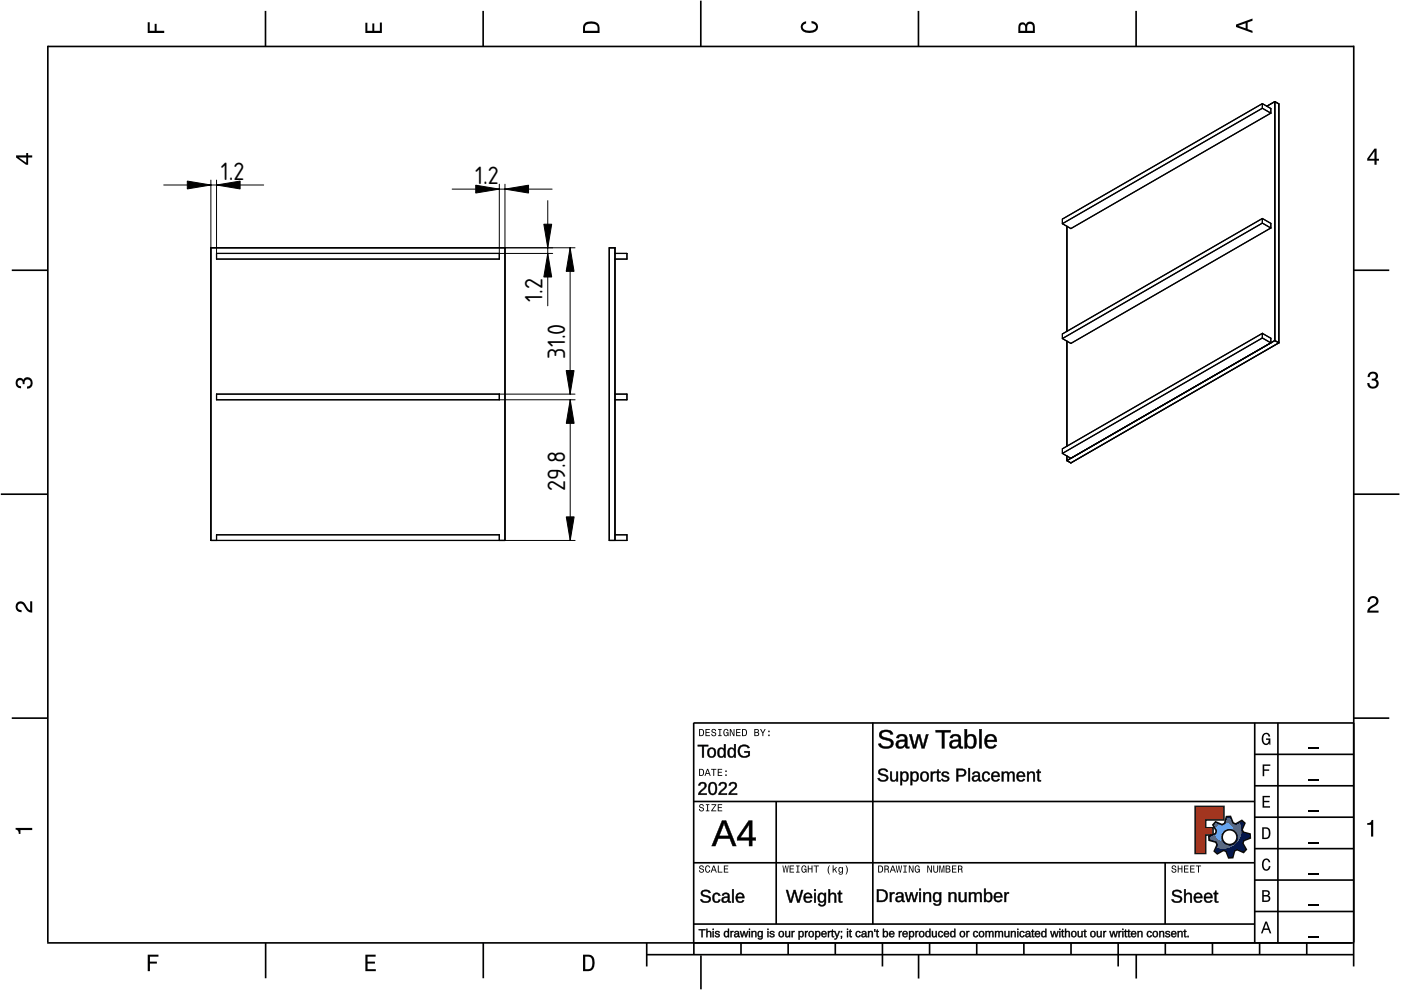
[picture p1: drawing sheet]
<svg xmlns="http://www.w3.org/2000/svg" width="297mm" height="210mm" viewBox="0 0 297 210" stroke-linecap="round" stroke-linejoin="round" font-family="sans-serif">
<defs><g id="words">
<g font-size="5">
<text x="46.8" y="38.1">1.2</text>
<text x="100.7" y="39">1.2</text>
<text x="115.1" y="64.1" transform="rotate(-90 115.1 64.1)">1.2</text>
<text x="119.8" y="76" transform="rotate(-90 119.8 76)">31.0</text>
<text x="119.8" y="104" transform="rotate(-90 119.8 104)">29.8</text>
</g>
</g></defs>
<g fill="none" stroke="#000" stroke-width=".35">
<path d="M10.1 9.7v190.1M10.1 9.9h277M56.3 2.3v7.5M102.4 2.3v7.5M148.6 .1v9.8M194.7 2.3v7.5M240.9 2.3v7.5M287 9.7v195.2M2.5 57.3h7.5M287.1 57.3h7.4M.2 104.8h10M287 104.8h9.7"/>
<path d="M2.5 152.3h7.5M147 153.3h140.1M147.1 153.3v49.1M185.1 153.2v42.8M266 159.9h21M266 153.3v46.7M270.9 153.3v46.7M287.1 152.3h7.4M147 169.9h119M164.6 169.9v26M266 179.9h21M266 173.3h21"/>
<path d="M266 166.6h21M10 199.9h277.1M56.3 199.9v7.5M102.5 199.9v7.5M137.1 199.9v5M147 195.9h119M147 182.9h119M157.1 199.9v2.5M167.1 199.9v2.5M177.1 199.9v2.5M187.1 199.9v5M197.1 199.9v2.5"/>
<path d="M207.1 199.9v2.5M217.1 199.9v2.5M227.1 199.9v2.5M237.1 199.9v5M247 182.9v13M247.1 199.9v2.5M257.1 199.9v2.5M266 193.3h21M266 186.6h21M267.1 199.9v2.5M277.1 199.9v2.5M137.1 202.4h150"/>
<path d="M148.6 202.6v7.2M194.8 202.4v5.1M240.9 202.4v5.1"/>
</g>
<g fill="#000">
<path d="M31.3 4.7h.4v1.8h1.1v-1.4h.4v1.4h1.6v.5h-3.5z" fill-rule="evenodd"/>
<path d="M77.5 4.8h.4v1.7h1v-1.5h.5v1.5h1.1v-1.7h.5v2.2h-3.5z" fill-rule="evenodd"/>
<path d="M124.1 4.9a2.19 2.19 0 0 0-.5 2.1h3.5v-1.2a1.42 1.42 0 0 0-1.7-1.3zM124.3 5.2a2.14 2.14 0 0 1 2.3 .3l.1 1h-2.7l.1-1z" fill-rule="evenodd"/>
<path d="M170.1 4.9l.8-.4v.5a.7 .7 0 0 0-.7 .5 .7 .7 0 0 0 .3 .8 1.69 1.69 0 0 0 2.5-.6 .9 .9 0 0 0-.9-.8v-.5a1.24 1.24 0 0 1 1.3 1.1 1.24 1.24 0 0 1-1 1.4 2.22 2.22 0 0 1-2.5-.7l-.1-.5z" fill-rule="evenodd"/>
<path d="M216.1 5l-.2 .8v1.2h3.5v-1.3a.98 .98 0 0 0-.7-1.1 .98 .98 0 0 0-1.2 .6 .84 .84 0 0 0-1.4-.2zM216.4 5.3a.54 .54 0 0 1 .7-.1 .54 .54 0 0 1 .3 .6v.7h-1.1zM217.9 5.2a.62 .62 0 0 1 .7-.1 .62 .62 0 0 1 .4 .6v.8h-1.2z" fill-rule="evenodd"/>
<path d="M262.1 5.2v.5l3.5 1.3v-.5l-1.1-.3v-1.4l1.1-.4v-.5zM262.6 5.5l1.5-.6v1.1z" fill-rule="evenodd"/>
<path d="M3.4 32.9v.5l2.1 1.5h.5v-1.5h.8v-.5h-.8v-.5h-.4v.5zM4 33.4h1.6v1.1z" fill-rule="evenodd"/>
<path d="M291.4 31.5l-1.5 2.1v.5h1.5v.8h.5v-.8h.5v-.4h-.5v-2.2zM291.4 32.1v1.6h-1.1z" fill-rule="evenodd"/>
<path d="M3.6 80.4a.86 .86 0 0 1 1.4 .1 1.06 1.06 0 0 1 1.2-.5 1.06 1.06 0 0 1 .7 1.2 1.1 1.1 0 0 1-1.2 1.2v-.4a.71 .71 0 0 0 .8-1 .71 .71 0 0 0-1.3-.1v.6h-.4a.61 .61 0 0 0-.3-.8 .61 .61 0 0 0-.8 .2 .61 .61 0 0 0 .2 .8l.6 .2v.4a1.15 1.15 0 0 1-1.2-.6 1.15 1.15 0 0 1 .3-1.3z" fill-rule="evenodd"/>
<path d="M290.3 79.1a1.08 1.08 0 0 1 1.3-.2 1.08 1.08 0 0 1 .5 1.3l-.4 .2a1.06 1.06 0 0 1 .6 1.3 1.06 1.06 0 0 1-1.2 .7 1.1 1.1 0 0 1-1.2-1.2h.4a.71 .71 0 0 0 1 .8 .71 .71 0 0 0 .1-1.3h-.6v-.4a.61 .61 0 0 0 .8-.3 .61 .61 0 0 0-.2-.8 .61 .61 0 0 0-.8 .2l-.2 .5h-.4z" fill-rule="evenodd"/>
<path d="M3.6 127.8a1.22 1.22 0 0 1 2 .7l.4 .6 .4 .3v-1.9h.4v2.4a1.8 1.8 0 0 1-1.7-1.4 .71 .71 0 0 0-.9-.5 .71 .71 0 0 0-.5 .8 .71 .71 0 0 0 .9 .6v.4a1.18 1.18 0 0 1-1.2-.6 1.18 1.18 0 0 1 .2-1.4z" fill-rule="evenodd"/>
<path d="M290.3 126.7a1.18 1.18 0 0 1 1.9 .3 1.18 1.18 0 0 1-1 1.7l-.5 .3-.3 .5h1.9v.4h-2.4a1.8 1.8 0 0 1 1.4-1.7 .71 .71 0 0 0 .5-.9 .71 .71 0 0 0-.9-.5 .71 .71 0 0 0-.5 .8h-.4z" fill-rule="evenodd"/>
<path d="M148.2 154.6v1.5h.5a.77 .77 0 0 0 .6-.8 .77 .77 0 0 0-.6-.7zM148.4 154.8a.58 .58 0 0 1 .7 .5 .58 .58 0 0 1-.7 .6zM149.6 154.6v1.5h.9v-.2h-.7v-.5h.6v-.2h-.6v-.4h.7v-.2zM151 154.7a.53 .53 0 0 0 0 .6 .53 .53 0 0 0 .6 .2 .32 .32 0 0 1-.3 .5 .32 .32 0 0 1-.3-.4h-.2a.5 .5 0 0 0 .7 .5 .5 .5 0 0 0 .1-.8l-.4-.1a.28 .28 0 0 1-.1-.4 .28 .28 0 0 1 .4-.1 .28 .28 0 0 1 .1 .3h.2a.51 .51 0 0 0-.3-.4 .51 .51 0 0 0-.5 .1zM152.3 154.6v.2h.2v1.1h-.2v.2h.7v-.2h-.3v-1.1h.3v-.2zM153.5 154.7a.81 .81 0 0 0 .5 1.4l.3-.2 .2 .2v-.8h-.6v.1h.4l-.2 .5a.6 .6 0 0 1-.5-.6 .6 .6 0 0 1 .4-.6l.2 .3h.2l-.1-.3a.53 .53 0 0 0-.8 0zM154.7 154.6v1.5h.2v-1.3l.6 1.3h.2v-1.5h-.2v1.2l-.5-1.2zM156.1 154.6v1.5h.9v-.2h-.7v-.5h.6v-.2h-.6v-.4h.7v-.2zM157.3 154.6v1.5h.5a.77 .77 0 0 0 .6-.8 .77 .77 0 0 0-.6-.7zM157.5 154.8a.58 .58 0 0 1 .7 .5 .58 .58 0 0 1-.7 .6zM159.9 154.6v1.5h.6a.42 .42 0 0 0 .5-.3 .42 .42 0 0 0-.3-.5l.2-.2-.1-.4zM160.1 154.8h.3a.23 .23 0 0 1 .3 .2 .23 .23 0 0 1-.3 .2h-.3zM160.1 155.4h.4a.26 .26 0 0 1 .3 .2 .26 .26 0 0 1-.3 .3h-.4zM161.1 154.6l.5 .9v.6h.2v-.6l.5-.9h-.2l-.4 .7-.3-.7zM162.9 155.8v.3h.3v-.3zM162.9 154.9v.3h.3v-.3z" fill-rule="evenodd"/>
<path d="M267.8 155.7a.85 .85 0 0 1 .9-.3 .85 .85 0 0 1 .6 .8h-.3l-.1-.3a.49 .49 0 0 0-.4-.3 .49 .49 0 0 0-.5 .3 1.2 1.2 0 0 0 .4 1.8 .66 .66 0 0 0 .6-.8h-.6v-.3h.9v1.3h-.1l-.1-.3-.3 .3a.85 .85 0 0 1-1.2-.7v-1.1z" fill-rule="evenodd"/>
<path d="M3.3 175.5h3.5v.5h-2.5v.8h-.3a.77 .77 0 0 0-.7-.9z" fill-rule="evenodd"/>
<path d="M148.4 170.6a.53 .53 0 0 0 0 .6 .53 .53 0 0 0 .6 .2 .32 .32 0 0 1-.3 .5 .32 .32 0 0 1-.3-.4h-.2a.5 .5 0 0 0 .7 .6 .5 .5 0 0 0 .1-.9l-.4-.1a.28 .28 0 0 1-.1-.4 .28 .28 0 0 1 .4-.1 .28 .28 0 0 1 .1 .4h.2a.51 .51 0 0 0-.3-.5 .51 .51 0 0 0-.5 .1zM149.7 170.5v.2h.2v1.1h-.2v.2h.7v-.2h-.3v-1.1h.3v-.2zM150.8 170.5v.2h.8l-.8 1.3h1.1v-.2h-.9l.9-1.3zM152.2 170.5v1.5h.9v-.2h-.7v-.5h.6v-.2h-.6v-.4h.7v-.2z" fill-rule="evenodd"/>
<path d="M148.2 163v1.5h.5a.77 .77 0 0 0 .6-.7 .77 .77 0 0 0-.6-.8zM148.4 163.2a.57 .57 0 0 1 .7 .6 .57 .57 0 0 1-.7 .5zM149.9 163l-.5 1.5h.2l.1-.4h.6l.2 .4h.2l-.6-1.5zM150 163.2l.3 .7h-.5zM150.8 163v.2h.4v1.3h.2v-1.3h.5v-.2zM152.2 163v1.5h.9v-.2h-.7v-.5h.6v-.2h-.6v-.4h.7v-.2zM153.8 164.2v.3h.3v-.3zM153.8 163.4v.3h.3v-.3z" fill-rule="evenodd"/>
<path d="M253.4 171h6.1v2.8h-3.9v1.7h1.6v1.5h-1.6v4h-2.2z" fill-rule="evenodd"/>
<path d="M257.7 174.3l-.5 .6 .7 1.3-.2 .6-1.4 .5v.9l1.5 .4 .3 .5-.7 1.4 .7 .5 1.3-.7 .6 .2 .5 1.4 .9-.1 .3-1.4 .6-.3 1.4 .6 .5-.6-.7-1.3 .2-.6 1.4-.5-.1-.9-1.4-.4-.3-.5 .6-1.4-.6-.6-1.3 .8-.6-.2-.5-1.4h-.9l-.4 1.5-.5 .2zM259.1 177.5a1.6 1.6 0 0 1 3.2 0 1.6 1.6 0 0 1-3.2 0z" fill-rule="evenodd"/>
<path d="M267.7 168.7h1.5v.3h-1.2v.8h1.1v.3h-1.1v.8h1.3v.3h-1.6z" fill-rule="evenodd"/>
<path d="M267.7 162.1h1.6v.3h-1.3v.7h1.1v.3h-1.1v1.2h-.3z" fill-rule="evenodd"/>
<path d="M267.6 175.4v2.5h.8a1.37 1.37 0 0 0 .7-2.2 1.56 1.56 0 0 0-1.5-.3zM267.9 175.7a.98 .98 0 0 1 1.2 .7 .98 .98 0 0 1-.7 1.2h-.5z" fill-rule="evenodd"/>
<path d="M289.9 174.5a.77 .77 0 0 0 .9-.6h.4v3.5h-.5v-2.5h-.8z" fill-rule="evenodd"/>
<path d="M148.4 183.6a.53 .53 0 0 0 0 .6 .53 .53 0 0 0 .6 .2 .32 .32 0 0 1-.3 .5 .32 .32 0 0 1-.3-.4h-.2a.5 .5 0 0 0 .7 .6 .5 .5 0 0 0 .1-.9l-.4-.1a.28 .28 0 0 1-.1-.4 .28 .28 0 0 1 .4-.1 .28 .28 0 0 1 .1 .4h.2a.51 .51 0 0 0-.3-.5 .51 .51 0 0 0-.5 .1zM149.6 183.7l-.1 .2a.67 .67 0 0 0 .1 .9 .67 .67 0 0 0 .8 .1l.2-.4h-.2l-.2 .3a.6 .6 0 0 1-.5-.5 .6 .6 0 0 1 .4-.6l.3 .3h.2l-.2-.4a.5 .5 0 0 0-.8 .1zM151.2 183.5l-.5 1.5h.2l.1-.4h.6l.2 .4h.2l-.6-1.5zM151.3 183.7l.3 .7h-.5zM152.2 183.5v1.5h1v-.2h-.8v-1.3zM153.5 183.5v1.5h.9v-.2h-.7v-.5h.6v-.2h-.6v-.4h.7v-.2z" fill-rule="evenodd"/>
<path d="M165.9 183.5l.3 1.5h.1l.3-1.3 .2 1.3h.2l.2-1.5h-.1l-.2 1.3-.2-1.3h-.2l-.2 1.3-.2-1.3zM167.4 183.5v1.5h1v-.2h-.8v-.5h.7v-.2h-.7v-.4h.7v-.2zM168.8 183.5v.2h.3v1.1h-.3v.2h.7v-.2h-.2v-1.1h.2v-.2zM170.1 183.7a.82 .82 0 0 0 .5 1.3l.3-.2 .1 .2v-.8h-.5v.2h.3l-.2 .4a.6 .6 0 0 1-.5-.5 .6 .6 0 0 1 .5-.6l.2 .3h.2l-.2-.4a.53 .53 0 0 0-.7 .1zM171.3 183.5v1.5h.2v-.7h.6v.7h.2v-1.5h-.2v.6h-.6v-.6zM172.5 183.5v.2h.5v1.3h.2v-1.3h.4v-.2zM175.8 183.5a1.35 1.35 0 0 0 .2 1.9 1.84 1.84 0 0 1 0-1.9zM176.5 183.5v1.5h.2v-.4l.2-.2 .4 .6h.2l-.4-.7 .4-.5h-.2l-.6 .6v-.9zM177.9 184a.59 .59 0 0 0-.2 .7 .59 .59 0 0 0 .7 .3l.1-.2a.31 .31 0 0 1-.1 .5 .31 .31 0 0 1-.4-.2h-.2a.47 .47 0 0 0 .5 .4 .47 .47 0 0 0 .4-.5v-1.2h-.2v.2l-.3-.2zM178 184.1l.1-.1a.42 .42 0 0 1 .4 .4 .42 .42 0 0 1-.4 .5l-.1-.3zM179.3 183.5a1.85 1.85 0 0 1 0 1.9 1.22 1.22 0 0 0 0-1.9z" fill-rule="evenodd"/>
<path d="M186.2 183.5v1.5h.5a.77 .77 0 0 0 .6-.7 .77 .77 0 0 0-.6-.8zM186.4 183.7a.58 .58 0 0 1 .6 .6 .58 .58 0 0 1-.6 .5zM187.5 183.5v1.5h.2v-.6a.45 .45 0 0 1 .5 .1 .45 .45 0 0 1 .1 .5h.2l-.2-.7a.42 .42 0 0 0 .1-.5 .42 .42 0 0 0-.4-.3zM187.7 183.7h.2a.26 .26 0 0 1 .4 .3 .26 .26 0 0 1-.4 .2h-.2zM189.2 183.5l-.6 1.5h.2l.2-.4h.6l.1 .4h.2l-.5-1.5zM189.3 183.7l.2 .7h-.4zM189.9 183.5l.3 1.5h.2l.2-1.3 .2 1.3h.2l.3-1.5h-.2l-.2 1.3-.2-1.3h-.2l-.2 1.3-.2-1.3zM191.5 183.5v.2h.3v1.1h-.3v.2h.8v-.2h-.3v-1.1h.3v-.2zM192.7 183.5v1.5h.2v-1.2l.5 1.2h.3v-1.5h-.2v1.2l-.6-1.2zM194.1 183.7a.81 .81 0 0 0 .5 1.3l.3-.2 .1 .2v-.8h-.5v.2h.3l-.2 .4a.6 .6 0 0 1-.5-.5 .6 .6 0 0 1 .5-.6l.2 .3h.2l-.2-.4a.53 .53 0 0 0-.7 .1zM196.6 183.5v1.5h.2v-1.2l.6 1.2h.2v-1.5h-.2v1.2l-.6-1.2zM197.9 183.5v.9a.52 .52 0 0 0 .5 .6 .52 .52 0 0 0 .5-.6v-.9h-.2v.9a.33 .33 0 0 1-.3 .5 .33 .33 0 0 1-.3-.5v-.9zM199.2 183.5v1.5h.1v-1.4l.3 1.4h.2l.3-1.4v1.4h.1v-1.5h-.2l-.3 1.3-.3-1.3zM200.5 183.5v1.5h.6a.42 .42 0 0 0 .4-.3 .42 .42 0 0 0-.2-.5l.2-.2-.1-.4zM200.7 183.7h.3a.23 .23 0 0 1 .3 .2 .23 .23 0 0 1-.3 .2h-.3zM200.7 184.3h.3a.26 .26 0 0 1 .3 .3 .26 .26 0 0 1-.3 .2h-.3zM201.8 183.5v1.5h1v-.2h-.8v-.5h.7v-.2h-.7v-.4h.8v-.2zM203.1 183.5v1.5h.2v-.6a.45 .45 0 0 1 .5 .1 .45 .45 0 0 1 .1 .5h.2l-.2-.7a.42 .42 0 0 0 .1-.5 .42 .42 0 0 0-.4-.3zM203.3 183.7h.3a.26 .26 0 0 1 .3 .3 .26 .26 0 0 1-.4 .2h-.2z" fill-rule="evenodd"/>
<path d="M248.5 183.6a.53 .53 0 0 0 0 .6 .53 .53 0 0 0 .6 .2 .32 .32 0 0 1-.2 .5 .32 .32 0 0 1-.3-.4h-.2a.5 .5 0 0 0 .6 .6 .5 .5 0 0 0 .2-.9l-.4-.1a.28 .28 0 0 1-.1-.4 .28 .28 0 0 1 .3-.1 .28 .28 0 0 1 .2 .4h.2a.51 .51 0 0 0-.3-.5 .51 .51 0 0 0-.6 .1zM249.7 183.5v1.5h.2v-.7h.6v.7h.2v-1.5h-.2v.6h-.6v-.6zM251 183.5v1.5h1v-.2h-.8v-.5h.7v-.2h-.7v-.4h.8v-.2zM252.3 183.5v1.5h1v-.2h-.8v-.5h.7v-.2h-.7v-.4h.8v-.2zM253.5 183.5v.2h.5v1.3h.2v-1.3h.5v-.2z" fill-rule="evenodd"/>
<path d="M268.3 195.4l-1 2.5h.4l.2-.7h1l.3 .7h.3l-.9-2.5zM268.4 195.8l.4 1.1h-.7z" fill-rule="evenodd"/>
<path d="M267.6 188.7v2.5h1a.7 .7 0 0 0 .7-.5 .7 .7 0 0 0-.4-.8 .61 .61 0 0 0 .3-.8 .61 .61 0 0 0-.7-.4zM267.9 189h.6a.38 .38 0 0 1 .4 .4 .38 .38 0 0 1-.5 .4h-.5zM267.9 190.1h.6a.44 .44 0 0 1 .5 .4 .44 .44 0 0 1-.5 .4h-.6z" fill-rule="evenodd"/>
<path d="M267.8 182.3a.85 .85 0 0 1 .9-.3 .85 .85 0 0 1 .6 .8h-.3l-.1-.2a.47 .47 0 0 0-.4-.3 .47 .47 0 0 0-.4 .3 1.21 1.21 0 0 0 .4 1.7 .64 .64 0 0 0 .5-.7h.4a.89 .89 0 0 1-.8 1 .89 .89 0 0 1-1-.7v-1.1z" fill-rule="evenodd"/>
<path d="M31.3 202.4h2.3v.4h-1.8v1.1h1.5v.4h-1.5v1.6h-.5z" fill-rule="evenodd"/>
<path d="M77.5 202.4h2.1v.4h-1.7v1.1h1.6v.4h-1.6v1.2h1.8v.4h-2.2z" fill-rule="evenodd"/>
<path d="M123.6 202.4v3.5h1.2a1.42 1.42 0 0 0 1.3-1.7 1.38 1.38 0 0 0-1.3-1.8zM124.1 202.8l1 .1a1.89 1.89 0 0 1 0 2.5l-1 .1z" fill-rule="evenodd"/>
</g>
<path d="M277.3 158.6h2.2M277.3 178.6h2.2M277.3 172h2.2M277.3 165.3h2.2M277.3 198.6h2.2M277.3 192h2.2M277.3 185.3h2.2" fill="none" stroke="#000" stroke-width=".25"/>
<g fill="#000">
<path d="M148 157.9h2.1v.3h-.9v2.4h-.3v-2.4h-.9zM150.3 158.7a.98 .98 0 0 1 1.2 0 .98 .98 0 0 1 .3 1.2 .96 .96 0 0 1-1.3 .7 .96 .96 0 0 1-.5-1.4zM150.6 158.9a.94 .94 0 0 0 .3 1.5 .86 .86 0 0 0 .5-.8 .86 .86 0 0 0-.5-.8zM152.3 158.8a.73 .73 0 0 1 1.2 .1v-1.1h.3l.1 2.8h-.4v-.3a.78 .78 0 0 1-1 .3 .78 .78 0 0 1-.4-1zM152.7 158.9a.98 .98 0 0 0 .3 1.5 .86 .86 0 0 0 .5-.8 .86 .86 0 0 0-.5-.8zM154.5 158.8a.73 .73 0 0 1 1.2 .1v-1.1h.3v2.8h-.3v-.3a.78 .78 0 0 1-1 .3 .78 .78 0 0 1-.4-1zM154.8 158.9a.98 .98 0 0 0 .3 1.5 .86 .86 0 0 0 .6-.8 .86 .86 0 0 0-.6-.8zM156.8 158.3a1.39 1.39 0 0 1 2.1 .2l-.3 .1a1.06 1.06 0 0 0-1.9 .4 1.06 1.06 0 0 0 1.4 1.3l.5-.2v-.5h-.8v-.3h1.2v.9a1.46 1.46 0 0 1-2.1 .1 1.46 1.46 0 0 1-.1-2z"/>
<path d="M147.9 157.9h2.3v.4l-1-.1 .1 2.4h-.5l.1-2.4-1 .1zM148 157.9v.3h.9v2.4h.3v-2.4h.9v-.3zM150.3 158.7a1.02 1.02 0 0 1 1.2 0 1.02 1.02 0 0 1 .3 1.2 1 1 0 0 1-1.3 .7 1 1 0 0 1-.5-1.4zM150.2 158.8a1.04 1.04 0 0 0-.2 1.2 1.04 1.04 0 0 0 1.1 .6 1.02 1.02 0 0 0 .6-1.3 1.02 1.02 0 0 0-1.2-.7zM150.6 158.9a.9 .9 0 0 0 .3 1.4 .82 .82 0 0 0 .5-.7 .82 .82 0 0 0-.5-.8zM150.5 158.8a.64 .64 0 0 1 .8 .1 .64 .64 0 0 1 .2 .7 .64 .64 0 0 1-.6 .8 .64 .64 0 0 1-.6-.8zM152.3 158.8a.71 .71 0 0 1 1.2 .1v-1.1h.4v2.8h-.4v-.3a.72 .72 0 0 1-.7 .4 .72 .72 0 0 1-.6-.5l-.1-.6zM152.3 158.8l-.1 .8a.77 .77 0 0 0 .4 .9 .77 .77 0 0 0 1-.3l-.1 .4h.4l-.1-2.8h-.3v1.1a.73 .73 0 0 0-1.2-.1zM152.6 159a.95 .95 0 0 0 .4 1.3 .82 .82 0 0 0 .5-.7 .82 .82 0 0 0-.5-.8zM152.6 158.8a.61 .61 0 0 1 .8 .1 .61 .61 0 0 1 .1 .7 .61 .61 0 0 1-.5 .8 .61 .61 0 0 1-.6-.8zM154.4 158.8a.71 .71 0 0 1 1.3 .1l-.1-1.1h.4l.1 2.8h-.5l.1-.3a.72 .72 0 0 1-.7 .4 .72 .72 0 0 1-.7-.5l-.1-.6zM154.5 158.8l-.2 .8a.77 .77 0 0 0 .4 .9 .77 .77 0 0 0 1-.3v.4h.3v-2.8h-.3v1.1a.73 .73 0 0 0-1.2-.1zM154.8 159a.95 .95 0 0 0 .3 1.3 .82 .82 0 0 0 .5-.7 .82 .82 0 0 0-.5-.8zM154.8 158.8a.61 .61 0 0 1 .7 .1 .61 .61 0 0 1 .2 .7 .61 .61 0 0 1-.5 .8 .61 .61 0 0 1-.6-.8zM156.8 158.2a1.42 1.42 0 0 1 2.2 .4l-.4 .1a.99 .99 0 0 0-1.4-.3 .99 .99 0 0 0-.2 1.4 1.19 1.19 0 0 0 1.6 .3v-.5h-.8v-.4h1.2v1a1.5 1.5 0 0 1-2.1 .2 1.5 1.5 0 0 1-.1-2.2zM156.8 158.3a1.41 1.41 0 0 0 .1 2 1.41 1.41 0 0 0 2-.1l.1-.9h-1.2v.3l.9-.1v.6a1.11 1.11 0 0 1-1.5 .1 1.11 1.11 0 0 1-.3-1.5 1.11 1.11 0 0 1 1.5-.4l.2 .3 .3-.1a1.37 1.37 0 0 0-2.1-.2z"/>
<path d="M186.6 155.2a1.77 1.77 0 0 1 2.7 .4l-.5 .1a1.08 1.08 0 0 0-.9-.5 1.08 1.08 0 0 0-1 .6 1.68 1.68 0 0 0 1.6 .8 1.07 1.07 0 0 1 .9 1.2 1.07 1.07 0 0 1-1.2 .9h-.3a1.47 1.47 0 0 1-1.7-1l.5-.1a1.29 1.29 0 0 0 2.2 .2 .95 .95 0 0 0-1.2-.9 1.14 1.14 0 0 1-1.1-1.7zM190.4 155.9a1.17 1.17 0 0 1 1.2-.3 1.17 1.17 0 0 1 .8 1v1.5l.1 .2h.3v.3a.59 .59 0 0 1-.6 .1 .59 .59 0 0 1-.3-.6 1 1 0 0 1-1.2 .6 1 1 0 0 1-.7-1.1l.4-.6 1.5-.1a.67 .67 0 0 0-.5-.9 .67 .67 0 0 0-.8 .5h-.5zM190.6 157.4a.61 .61 0 0 0 .1 .9 .61 .61 0 0 0 .9-.3l.3-.8zM192.8 155.7h.5l.6 2.6 .6-2.6h.6l.6 2.6 .7-2.6h.4l-.8 3h-.6l-.6-2.6-.6 2.6h-.6zM198.4 154.8h3.1v.4h-1.3v3.5h-.5v-3.5h-1.3zM201.8 155.9a1.17 1.17 0 0 1 1.2-.3 1.17 1.17 0 0 1 .7 1v1.5l.2 .2h.3v.3a.59 .59 0 0 1-.7 .1 .59 .59 0 0 1-.3-.6 1 1 0 0 1-1.2 .6 1 1 0 0 1-.7-1.1l.5-.6 1.4-.1a.67 .67 0 0 0-.4-.9 .67 .67 0 0 0-.9 .5h-.5zM202 157.4a.61 .61 0 0 0 .1 .9 .61 .61 0 0 0 .9-.3l.2-.8zM204.5 154.6h.5v1.6a1.13 1.13 0 0 1 1.5-.4 1.13 1.13 0 0 1 .5 1.4 1.15 1.15 0 0 1-.4 1.3 1.15 1.15 0 0 1-1.5-.1l-.1-.2v.5h-.5zM205.4 156.2a1.57 1.57 0 0 0 .2 2.1h.4a1.58 1.58 0 0 0 0-2.2zM207.6 154.6h.5v4.1h-.5zM209.1 156a1.34 1.34 0 0 1 1.6-.2 1.34 1.34 0 0 1 .6 1.5h-2.1a.86 .86 0 0 0 .6 1 .86 .86 0 0 0 1-.4l.5 .1a1.4 1.4 0 0 1-1.8 .6 1.4 1.4 0 0 1-.7-1.8zM209.5 156.3l-.2 .6h1.5a.79 .79 0 0 0-.4-.8 .79 .79 0 0 0-.9 .2z"/>
<path d="M186.5 155.2a1.81 1.81 0 0 1 2.9 .4l-.6 .2a1.06 1.06 0 0 0-.9-.6 1.06 1.06 0 0 0-.9 .6 1.49 1.49 0 0 0 1.3 .7 1.13 1.13 0 0 1 1.2 1.2 1.13 1.13 0 0 1-1.3 1 1.63 1.63 0 0 1-2-1l.5-.1a1.25 1.25 0 0 0 2.1 .2 .91 .91 0 0 0-1.1-.9 1.18 1.18 0 0 1-1.2-1.7zM186.6 155.3a.99 .99 0 0 0 .9 1.5l.4 .1a.77 .77 0 0 1 .9 .3 .77 .77 0 0 1-.1 1 1.42 1.42 0 0 1-2-.6l-.5 .1a1.88 1.88 0 0 0 3.1 .2 1.21 1.21 0 0 0-1.3-1.4v-.1a.75 .75 0 0 1-.9-.2 .75 .75 0 0 1 0-.9 1.24 1.24 0 0 1 1.8 .4l.4-.1a1.73 1.73 0 0 0-2.7-.3zM190.3 155.9a1.26 1.26 0 0 1 2.1 .7v1.5l.1 .2h.3v.3a.6 .6 0 0 1-.6 .1 .6 .6 0 0 1-.3-.6 1.03 1.03 0 0 1-1.3 .7 1.03 1.03 0 0 1-.7-1.3 1.03 1.03 0 0 1 1.3-.7l.6 .1a.64 .64 0 0 0-.5-.8 .64 .64 0 0 0-.7 .4h-.6zM190.4 155.9l-.3 .6h.5a.62 .62 0 0 1 .3-.6 .62 .62 0 0 1 .7 .2l.2 .2 .1 .6h-.7a.94 .94 0 0 0-1.2 .5 .94 .94 0 0 0 .5 1.2 .94 .94 0 0 0 1.2-.3l.2-.3a.55 .55 0 0 0 .3 .6 .55 .55 0 0 0 .6 0v-.3l-.3 .1-.2-.3v-1.5a1.12 1.12 0 0 0-.7-.9 1.12 1.12 0 0 0-1.2 .2zM190.7 157.4a.57 .57 0 0 0 .1 .9 .57 .57 0 0 0 .8-.3l.3-.8zM190.6 157.3l1.3-.1a.85 .85 0 0 1-.4 1 .85 .85 0 0 1-1.1-.2zM192.7 155.7h.6l.6 2.6 .6-2.6h.6l.6 2.6 .6-2.6h.6l-.9 3h-.6l-.6-2.6-.6 2.6h-.6zM192.8 155.7l.8 3h.6l.7-2.6 .5 2.6h.6l.8-3h-.4l-.7 2.6-.6-2.6h-.6l-.6 2.6-.6-2.6zM198.3 154.8h3.3v.5l-1.4-.1 .1 3.5h-.6v-3.5l-1.4 .1zM198.4 154.8v.4h1.4l-.1 3.5h.5v-3.5h1.3v-.4zM201.6 155.9a1.26 1.26 0 0 1 2.2 .7v1.5l.1 .2h.3v.3a.6 .6 0 0 1-.7 .1 .6 .6 0 0 1-.3-.6 1.03 1.03 0 0 1-1.3 .7 1.03 1.03 0 0 1-.6-1.3 1.03 1.03 0 0 1 1.3-.7l.6 .1a.64 .64 0 0 0-.5-.8 .64 .64 0 0 0-.8 .4h-.5zM201.8 155.9l-.4 .6h.5a.62 .62 0 0 1 .4-.6 .62 .62 0 0 1 .7 .2l.2 .2 .1 .6h-.7a.94 .94 0 0 0-1.2 .5 .94 .94 0 0 0 .4 1.2 .94 .94 0 0 0 1.3-.3l.2-.3a.55 .55 0 0 0 .2 .6 .55 .55 0 0 0 .6 0l.1-.3-.4 .1-.1-.3v-1.5a1.12 1.12 0 0 0-.7-.9 1.12 1.12 0 0 0-1.2 .2zM202 157.4a.57 .57 0 0 0 .1 .9 .57 .57 0 0 0 .9-.3l.2-.8zM202 157.3l1.2-.1a.85 .85 0 0 1-.3 1 .85 .85 0 0 1-1.1-.2zM204.5 154.6h.6l-.1 1.6a1.03 1.03 0 0 1 1.8-.2 2.18 2.18 0 0 1-.5 2.7 .95 .95 0 0 1-1.3-.5v.5h-.5zM204.5 154.6v4.1h.5v-.5a1 1 0 0 0 1.2 .5 1 1 0 0 0 .7-1l.1-.5a1.12 1.12 0 0 0-.6-1.4 1.12 1.12 0 0 0-1.4 .4v-1.6zM205.4 156.2a1.54 1.54 0 0 0 .2 2.1h.4a1.55 1.55 0 0 0 0-2.2zM205.3 156.1a.84 .84 0 0 1 1 .1 .84 .84 0 0 1 .3 1 .84 .84 0 0 1-.3 1 .84 .84 0 0 1-1.1-.1l-.2-1.3zM207.6 154.6h.6v4.1h-.6zM207.6 154.6v4.1h.5v-4.1zM209 156a1.36 1.36 0 0 1 1.7-.3 1.36 1.36 0 0 1 .6 1.6h-2a.84 .84 0 0 0 .5 .9 .84 .84 0 0 0 1.1-.4l.4 .2a1.44 1.44 0 0 1-1.8 .6 1.44 1.44 0 0 1-.8-1.8zM209.1 156.1a1.53 1.53 0 0 0-.2 1.7 1.53 1.53 0 0 0 1.6 .8l.8-.5-.5-.2a.78 .78 0 0 1-1.2 .4l-.3-.4-.1-.7 2.1 .1a1.3 1.3 0 0 0-.6-1.5 1.3 1.3 0 0 0-1.6 .3zM209.5 156.3l-.2 .6h1.5a.75 .75 0 0 0-.4-.8 .75 .75 0 0 0-.9 .2zM209.4 156.2a.81 .81 0 0 1 1-.2 .81 .81 0 0 1 .4 1h-1.6z"/>
<path d="M148.3 166a.9 .9 0 0 1 1.4 .1 .9 .9 0 0 1-.5 1.4l-.8 .7h1.5v.4h-1.9l.2-.6 .5-.6a.75 .75 0 0 0 .4-1.2h-.5l-.1 .4h-.5zM148.4 166l-.3 .5h.3a.56 .56 0 0 1 .9-.3 .56 .56 0 0 1-.1 .9l-.9 .8-.2 .6h1.7v-.3l-1.4 .1 .5-.7a.97 .97 0 0 0 .5-1.7h-.7zM150.5 165.9a1.04 1.04 0 0 1 1.3 .1 1.04 1.04 0 0 1 .3 1.2 1.01 1.01 0 0 1-.5 1.2 1.01 1.01 0 0 1-1.2-.2 2.22 2.22 0 0 1 .1-2.3zM150.6 166a1.81 1.81 0 0 0 .2 2.5 1 1 0 0 0 1.2-1.3 .97 .97 0 0 0-.3-1.1 .97 .97 0 0 0-1.1-.1zM150.8 166.2a1.79 1.79 0 0 0 .1 2h.4a1.62 1.62 0 0 0 0-2zM150.7 166.2l.6-.1a1.65 1.65 0 0 1 0 2.2h-.4a1.69 1.69 0 0 1-.2-2.1zM152.6 166a.9 .9 0 0 1 1.4 .1 .9 .9 0 0 1-.5 1.4l-.8 .7h1.5v.4h-1.9l.2-.6 .5-.6a.75 .75 0 0 0 .4-1.2h-.5l-.1 .4h-.5zM152.7 166l-.3 .5h.3a.56 .56 0 0 1 .9-.3 .56 .56 0 0 1-.1 .9l-.9 .8-.2 .6h1.7v-.3l-1.4 .1 .5-.7a.97 .97 0 0 0 .5-1.7h-.7zM154.8 166a.9 .9 0 0 1 1.4 .1 .9 .9 0 0 1-.5 1.4l-.8 .7h1.4v.4h-1.8l.1-.6 .6-.6a.75 .75 0 0 0 .4-1.2h-.5l-.2 .4h-.4zM154.8 166l-.3 .5h.4a.56 .56 0 0 1 .9-.3 .56 .56 0 0 1-.2 .9l-.8 .8-.3 .6h1.8v-.3l-1.5 .1 .6-.7a.97 .97 0 0 0 .4-1.7h-.6z"/>
<path d="M148.3 166a.86 .86 0 0 1 1.4 .2 .86 .86 0 0 1-.5 1.2l-.8 .8h1.4v.3h-1.7a2.58 2.58 0 0 1 1.2-1.5 .52 .52 0 0 0-.1-.9 .52 .52 0 0 0-.8 .4h-.3zM150.6 166a1 1 0 0 1 1.1 .1 1 1 0 0 1 .3 1.1 .97 .97 0 0 1-.4 1.2 .97 .97 0 0 1-1.2-.2 2.18 2.18 0 0 1 .2-2.2zM150.8 166.2a1.8 1.8 0 0 0 .1 2h.4a1.64 1.64 0 0 0 0-2.1zM152.6 166a.86 .86 0 0 1 1.4 .2 .86 .86 0 0 1-.5 1.2l-.8 .8h1.4v.3h-1.7a2.58 2.58 0 0 1 1.2-1.5 .52 .52 0 0 0-.1-.9 .52 .52 0 0 0-.8 .4h-.3zM154.8 166a.86 .86 0 0 1 1.4 .2 .86 .86 0 0 1-.5 1.2l-.8 .8h1.4v.3h-1.8a2.58 2.58 0 0 1 1.2-1.5 .52 .52 0 0 0-.1-.9 .52 .52 0 0 0-.7 .4h-.4z"/>
<path d="M153.1 173.9h.9l2.2 5.5h-.9l-.6-1.6h-2.4l-.6 1.6h-.9zM153.1 174l-2.2 5.4h.8l.5-1.6h2.6l.5 1.6h.8l-2.2-5.4zM153.5 174.6l-1 2.6h2zM153.5 174.4l1.1 2.9h-2.2zM158.7 173.9h.8v3.7h.8v.6h-.8v1.2h-.7v-1.2h-2.6v-.6zM158.7 174l-2.4 3.6v.6l2.6-.1-.1 1.3h.7l-.1-1.3 .8 .1v-.6l-.8 .1 .1-3.7zM158.8 174.8l-.2 .4-1.6 2.4h1.8zM158.8 174.8l.1 2.9h-2.1z"/>
<path d="M153.1 174h.8l2.2 5.4h-.8l-.6-1.6h-2.4l-.6 1.6h-.8zM153.5 174.5l-1 2.7h2zM158.7 174h.8v3.6h.7v.6h-.7v1.2h-.7v-1.2h-2.5v-.6zM158.8 174.8l-1.9 2.8h1.9z"/>
<path d="M186.3 163.3a1.21 1.21 0 0 1 2 .3h-.4a.7 .7 0 0 0-.7-.4 .7 .7 0 0 0-.6 .6l.7 .3a.82 .82 0 0 1 1 .9 .82 .82 0 0 1-1.1 .7 .98 .98 0 0 1-1.1-.7h.3a.85 .85 0 0 0 .8 .4 .85 .85 0 0 0 .8-.5 1.91 1.91 0 0 0-1.5-.7l-.3-.4zM188.7 163.6h.4v1.3a.49 .49 0 0 0 .5 .5 .49 .49 0 0 0 .4-.6v-1.2h.4v2.1h-.3v-.4a.69 .69 0 0 1-.8 .4 .69 .69 0 0 1-.6-.7zM190.9 163.6h.3v.3a.78 .78 0 0 1 1-.2 .78 .78 0 0 1 .4 .9 .83 .83 0 0 1-1 1.1l-.4-.4v1.2h-.3zM191.5 163.9a1.09 1.09 0 0 0 .1 1.5 .67 .67 0 0 0 .7-.3 .67 .67 0 0 0 0-.7l-.2-.5zM193 163.6h.4v.3a.78 .78 0 0 1 1-.2 .78 .78 0 0 1 .4 .9 .83 .83 0 0 1-1 1.1l-.4-.4v1.2h-.3zM193.6 163.9a1.09 1.09 0 0 0 .2 1.5 .67 .67 0 0 0 .6-.3 .67 .67 0 0 0 0-.7l-.2-.5zM195.4 163.8a.98 .98 0 0 1 1.3 0 .98 .98 0 0 1 .2 1.2 .96 .96 0 0 1-1.3 .6 .96 .96 0 0 1-.5-1.3zM195.7 163.9a.94 .94 0 0 0 .3 1.6 .86 .86 0 0 0 .6-.9 .86 .86 0 0 0-.6-.8zM197.4 163.6h.3v.4l.2-.3 .4-.1v.3h-.3l-.2 .3-.1 1.5h-.3zM198.8 163.2h.2v.4h.4v.3h-.4v1.3l.1 .2h.3v.2l-.3 .1-.4-.2v-1.6h-.3v-.3h.3zM199.8 163.7a.93 .93 0 0 1 1.4 .4h-.3a.43 .43 0 0 0-.5-.3 .43 .43 0 0 0-.3 .5l.2 .1a.73 .73 0 0 1 .7 .2 .73 .73 0 0 1 .2 .8 .99 .99 0 0 1-1.6-.2l.3-.1a.5 .5 0 0 0 .5 .4 .5 .5 0 0 0 .4-.6h-.1a.9 .9 0 0 1-1-.9zM202.8 163a2.32 2.32 0 0 1 1.8 .2 .83 .83 0 0 1 .2 1 .83 .83 0 0 1-.9 .4h-.8v1.1h-.3zM203.1 163.3v1h.8a.53 .53 0 0 0 .6-.5 .53 .53 0 0 0-.6-.5zM205.3 162.9h.3v2.8h-.3zM206.4 163.7a.81 .81 0 0 1 .9-.1 .81 .81 0 0 1 .5 .7v1l.3 .1v.3h-.5l-.2-.4a.69 .69 0 0 1-.8 .5 .69 .69 0 0 1-.5-.9 .69 .69 0 0 1 .8-.5h.5a.47 .47 0 0 0-.3-.6 .47 .47 0 0 0-.6 .4l-.3-.1zM206.6 164.8a.42 .42 0 0 0 0 .6 .42 .42 0 0 0 .6-.1l.2-.6zM208.4 163.9a.83 .83 0 0 1 1.5 .3h-.4a.52 .52 0 0 0-.7-.3 .52 .52 0 0 0-.2 .7 .53 .53 0 0 0 .2 .8 .53 .53 0 0 0 .7-.4l.4 .1a.86 .86 0 0 1-1.1 .6 .86 .86 0 0 1-.6-1.1zM210.4 163.9a.93 .93 0 0 1 1.1-.2 .93 .93 0 0 1 .5 1h-1.5a.59 .59 0 0 0 .4 .7 .59 .59 0 0 0 .7-.3l.3 .1a.98 .98 0 0 1-1.3 .4 .98 .98 0 0 1-.4-1.3zM210.7 164l-.2 .5h1.1a.55 .55 0 0 0-.3-.6 .55 .55 0 0 0-.6 .1zM212.4 163.6h.3v.4a.63 .63 0 0 1 .6-.4 .63 .63 0 0 1 .6 .4 .63 .63 0 0 1 .8-.4 .63 .63 0 0 1 .4 .7v1.4h-.3l-.1-1.6a.45 .45 0 0 0-.5-.2 .45 .45 0 0 0-.3 .6v1.2h-.3v-1.6a.45 .45 0 0 0-.6-.2 .45 .45 0 0 0-.3 .6v1.2h-.3zM215.8 163.9a.93 .93 0 0 1 1.1-.2 .93 .93 0 0 1 .4 1h-1.4a.59 .59 0 0 0 .3 .7 .59 .59 0 0 0 .8-.3l.3 .1a.98 .98 0 0 1-1.3 .4 .98 .98 0 0 1-.4-1.3zM216 164l-.1 .5h1.1a.55 .55 0 0 0-.3-.6 .55 .55 0 0 0-.7 .1zM217.8 163.6h.3v.4a.69 .69 0 0 1 .8-.4 .69 .69 0 0 1 .5 .7v1.4h-.3v-1.3a.49 .49 0 0 0-.6-.6 .49 .49 0 0 0-.4 .7v1.2h-.3zM220.1 163.2h.2v.4h.4v.3h-.4v1.3l.1 .2h.3v.2l-.3 .1-.4-.2v-1.6h-.3v-.3h.3z"/>
<path d="M186.3 163.3a1.24 1.24 0 0 1 2 .3l-.4 .1a.69 .69 0 0 0-.7-.4 .69 .69 0 0 0-.6 .5l.2 .2a1.87 1.87 0 0 1 1.5 .8 1.04 1.04 0 0 1-1.5 .9 .73 .73 0 0 1-.7-.7l.3-.1a.84 .84 0 0 0 1.5 0 .69 .69 0 0 0-.8-.4 .83 .83 0 0 1-.8-1.2zM186.4 163.3a.82 .82 0 0 0 .1 .9 .82 .82 0 0 0 .8 .2 .55 .55 0 0 1 .7 .6 .55 .55 0 0 1-.8 .5l-.5-.2-.3-.3h-.3a1.3 1.3 0 0 0 2.1 .1 .82 .82 0 0 0-.9-.9v-.1a.51 .51 0 0 1-.7-.4 .51 .51 0 0 1 .6-.5l.5 .1 .2 .3h.4a1.18 1.18 0 0 0-1.9-.3zM188.7 163.6h.4v1.3a.45 .45 0 0 0 .5 .5 .45 .45 0 0 0 .4-.6v-1.2h.4v2.1h-.4v-.4a.7 .7 0 0 1-.8 .4 .7 .7 0 0 1-.5-.7zM188.7 163.6l.1 1.4a.69 .69 0 0 0 .5 .6 .69 .69 0 0 0 .8-.3v.4h.3v-2.1h-.4l.1 1.2a.53 .53 0 0 1-.5 .7 .53 .53 0 0 1-.6-.6l.1-1.3zM190.8 163.6h.5l-.1 .3a.72 .72 0 0 1 .7-.4 .72 .72 0 0 1 .7 .5l.1 .3a.94 .94 0 0 1-.2 1.1 .94 .94 0 0 1-1.1 .2l-.1-.3v1.2h-.4zM190.9 163.6v2.9h.3v-1.2a.71 .71 0 0 0 .8 .4 .71 .71 0 0 0 .5-.6l.1-.5a.77 .77 0 0 0-.4-.9 .77 .77 0 0 0-1 .3v-.4zM191.5 164a1.06 1.06 0 0 0 .1 1.4 .74 .74 0 0 0 .6-1.2l-.2-.3zM191.5 163.9a.6 .6 0 0 1 .7 0 .6 .6 0 0 1 .1 .7 .61 .61 0 0 1-.5 .9 .61 .61 0 0 1-.6-.8zM193 163.6h.4v.3a.72 .72 0 0 1 .7-.4 .72 .72 0 0 1 .6 .5l.1 .3a.94 .94 0 0 1-.1 1.1 .94 .94 0 0 1-1.2 .2l-.1-.3v1.2h-.4zM193 163.6l.1 2.9h.3v-1.2a.71 .71 0 0 0 .7 .4 .71 .71 0 0 0 .6-.6v-.5a.77 .77 0 0 0-.4-.9 .77 .77 0 0 0-1 .3l.1-.4zM193.7 164a1.06 1.06 0 0 0 .1 1.4 .74 .74 0 0 0 .5-1.2l-.2-.3zM193.6 163.9a.6 .6 0 0 1 .7 0 .6 .6 0 0 1 .2 .7 .61 .61 0 0 1-.6 .9 .61 .61 0 0 1-.6-.8zM195.4 163.7a1.02 1.02 0 0 1 1.3 0 1.02 1.02 0 0 1 .3 1.3 1 1 0 0 1-1.4 .7 1 1 0 0 1-.5-1.5zM195.4 163.9a1.04 1.04 0 0 0-.2 1.2 1.04 1.04 0 0 0 1.1 .5 1.02 1.02 0 0 0 .6-1.2 1.02 1.02 0 0 0-1.3-.7zM195.7 164a.9 .9 0 0 0 .3 1.4 .82 .82 0 0 0 .5-.8 .82 .82 0 0 0-.5-.7zM195.7 163.9a.64 .64 0 0 1 .7 0 .64 .64 0 0 1 .2 .7 .64 .64 0 0 1-.6 .9 .64 .64 0 0 1-.6-.9zM197.3 163.6h.4v.4a.45 .45 0 0 1 .2-.4 .45 .45 0 0 1 .5 0v.4a.47 .47 0 0 0-.6 .1 .47 .47 0 0 0-.1 .5v1.1h-.4zM197.4 163.6v2.1h.3v-1.1a.51 .51 0 0 1 .1-.6 .51 .51 0 0 1 .5-.1v-.3a.52 .52 0 0 0-.6 .5v-.5zM198.8 163.1h.3l-.1 .5h.4v.3h-.4l.1 1.4h.4l-.1 .4h-.6l-.1-.2v-1.6h-.3v-.3h.3zM198.8 163.2l-.1 .5-.3-.1v.3l.3-.1 .1 1.7 .6 .1v-.2h-.3l-.1-.2v-1.4l.4 .1v-.3l-.4 .1v-.5zM199.8 163.7a.91 .91 0 0 1 1.5 .4l-.4 .1a.45 .45 0 0 0-.4-.3 .45 .45 0 0 0-.4 .3l.2 .2a.77 .77 0 0 1 .8 .2 .77 .77 0 0 1 .1 .9 1.02 1.02 0 0 1-1.7-.4h.4a.54 .54 0 0 0 .5 .3 .54 .54 0 0 0 .5-.4l-.6-.3a.6 .6 0 0 1-.6-.3 .6 .6 0 0 1 .1-.7zM199.9 163.8a.64 .64 0 0 0 0 .7 .64 .64 0 0 0 .7 .3 .33 .33 0 0 1 .4 .3 .33 .33 0 0 1-.3 .4l-.7-.1-.1-.3-.3 .1a.91 .91 0 0 0 .8 .5 .91 .91 0 0 0 .8-.6 .63 .63 0 0 0-.7-.6 .42 .42 0 0 1-.4-.1 .42 .42 0 0 1-.1-.4l.4-.2 .4 .1 .1 .2h.3a.91 .91 0 0 0-1.3-.3zM202.7 163h.1a2.36 2.36 0 0 1 1.8 .2 .87 .87 0 0 1 .2 1 .87 .87 0 0 1-.9 .5l-.8-.1 .1 1.1h-.5zM202.8 163v2.7h.3v-1.1h.8a.77 .77 0 0 0 .9-.8 .77 .77 0 0 0-.9-.8zM203.1 163.3v1l1.1-.1a.5 .5 0 0 0 0-.8zM203.1 163.2h.8a.58 .58 0 0 1 .6 .6 .58 .58 0 0 1-.6 .6h-.8zM205.3 162.8h.4v2.9h-.4zM205.3 162.9v2.8h.3v-2.8zM206.4 163.7a.85 .85 0 0 1 .9-.2 .85 .85 0 0 1 .5 .8v1l.3 .1a.37 .37 0 0 1-.5 .4 .37 .37 0 0 1-.2-.5 .73 .73 0 0 1-.9 .5 .73 .73 0 0 1-.5-1 .73 .73 0 0 1 .9-.4h.5a.44 .44 0 0 0-.4-.5 .44 .44 0 0 0-.5 .3h-.4zM206.4 163.8l-.2 .3 .3 .1a.5 .5 0 0 1 .6-.4 .5 .5 0 0 1 .3 .7h-.4a.66 .66 0 0 0-.9 .4 .66 .66 0 0 0 .5 .8 .66 .66 0 0 0 .8-.5l.2 .4 .5 .1v-.3l-.3 .1-.1-.2v-1a.77 .77 0 0 0-.5-.7 .77 .77 0 0 0-.8 .2zM206.6 164.8a.38 .38 0 0 0 0 .6 .38 .38 0 0 0 .6-.2l.2-.5zM206.5 164.7l.9-.1a.57 .57 0 0 1-.3 .8 .57 .57 0 0 1-.7-.3zM208.4 163.8a.86 .86 0 0 1 .9-.3 .86 .86 0 0 1 .6 .7l-.4 .1a.5 .5 0 0 0-.6-.4 .5 .5 0 0 0-.3 .7 .5 .5 0 0 0 .3 .8 .5 .5 0 0 0 .6-.4h.4a.83 .83 0 0 1-.7 .8 .83 .83 0 0 1-.9-.6l-.1-.9zM208.5 163.9a1.01 1.01 0 0 0-.2 1.2 1.01 1.01 0 0 0 1.2 .5l.4-.5-.4-.1a.5 .5 0 0 1-.5 .5 .5 .5 0 0 1-.5-.6 .67 .67 0 0 1 .1-.8 .67 .67 0 0 1 .8-.2l.1 .3h.4a.82 .82 0 0 0-1.4-.3zM210.4 163.8a.95 .95 0 0 1 1.1-.2 .95 .95 0 0 1 .5 1.2l-1.4-.1a.57 .57 0 0 0 .3 .7 .57 .57 0 0 0 .7-.3l.3 .1a.89 .89 0 0 1-.7 .6 .89 .89 0 0 1-.8-.3l-.3-.9zM210.4 163.9a1.03 1.03 0 0 0-.1 1.3 1.03 1.03 0 0 0 1.3 .3l.3-.3-.2-.1a.62 .62 0 0 1-.8 .4 .62 .62 0 0 1-.4-.8h1.4a.89 .89 0 0 0-.4-1 .89 .89 0 0 0-1.1 .2zM210.7 164l-.2 .5h1.1l-.3-.6zM210.6 164a.57 .57 0 0 1 .7-.2 .57 .57 0 0 1 .3 .7h-1.1zM212.3 163.6h.5l-.1 .4a.63 .63 0 0 1 .6-.5 .63 .63 0 0 1 .6 .5 .65 .65 0 0 1 .8-.4 .65 .65 0 0 1 .5 .7v1.4h-.5v-1.6a.41 .41 0 0 0-.5-.2 .41 .41 0 0 0-.2 .6v1.2h-.5v-1.6a.41 .41 0 0 0-.5-.2 .41 .41 0 0 0-.2 .6v1.2h-.4zM212.4 163.6v2.1h.3v-1.2a.49 .49 0 0 1 .4-.7 .49 .49 0 0 1 .5 .6v1.3h.3v-1.2a.49 .49 0 0 1 .4-.7 .49 .49 0 0 1 .5 .6v1.3h.3v-1.4a.63 .63 0 0 0-.5-.6 .63 .63 0 0 0-.7 .3 .64 .64 0 0 0-.6-.4 .64 .64 0 0 0-.6 .4v-.4zM215.7 163.8a.95 .95 0 0 1 1.2-.2 .95 .95 0 0 1 .4 1.2l-1.4-.1a.57 .57 0 0 0 .4 .7 .57 .57 0 0 0 .7-.3l.3 .1a.89 .89 0 0 1-.7 .6 .89 .89 0 0 1-.9-.3l-.2-.9zM215.8 163.9a1.03 1.03 0 0 0-.1 1.3 1.03 1.03 0 0 0 1.3 .3l.3-.3-.3-.1a.62 .62 0 0 1-.8 .4 .62 .62 0 0 1-.3-.8h1.4a.89 .89 0 0 0-.4-1 .89 .89 0 0 0-1.1 .2zM216.1 164l-.2 .5h1.1l-.4-.6zM216 164a.57 .57 0 0 1 .7-.2 .57 .57 0 0 1 .3 .7h-1.2zM217.7 163.6h.4v.4a.7 .7 0 0 1 .8-.4 .7 .7 0 0 1 .6 .7v1.4h-.5v-1.3a.45 .45 0 0 0-.5-.5 .45 .45 0 0 0-.3 .6v1.2h-.5zM217.8 163.6v2.1h.3v-1.2a.53 .53 0 0 1 .4-.7 .53 .53 0 0 1 .6 .6v1.3h.3v-1.4a.69 .69 0 0 0-.6-.6 .69 .69 0 0 0-.7 .3v-.4zM220 163.1h.3v.5h.4v.3h-.4l.1 1.4h.4l-.1 .4h-.6l-.1-.2v-1.6h-.3v-.3h.3zM220.1 163.2l-.1 .5-.3-.1v.3l.3-.1v1.7l.7 .1v-.2h-.3l-.1-.2v-1.4l.4 .1v-.3l-.4 .1v-.5z"/>
<path d="M148.2 197h1.3v.2h-.5v1.5h-.3v-1.5h-.5zM149.8 196.9h.2v.7a.43 .43 0 0 1 .5-.2 .43 .43 0 0 1 .3 .4v.9h-.2v-.8a.31 .31 0 0 0-.4-.4 .31 .31 0 0 0-.2 .4v.8h-.2zM151.1 196.9h.2v.2h-.2zM151.1 197.4h.2v1.3h-.2zM151.7 197.5l.6-.1 .3 .3h-.2a.27 .27 0 0 0-.3-.2 .27 .27 0 0 0-.2 .4l.5 .1a.35 .35 0 0 1 .2 .4 .35 .35 0 0 1-.3 .3l-.6-.1-.1-.2h.1a.31 .31 0 0 0 .4 .2 .31 .31 0 0 0 .3-.4h-.2a.43 .43 0 0 1-.5-.2 .43 .43 0 0 1 0-.5zM153.6 197.6l.3-.2 .4 .2v-.7h.3v1.8h-.2v-.2a.49 .49 0 0 1-.7 .2 .49 .49 0 0 1-.2-.6zM153.8 197.7l-.1 .6 .2 .2a.48 .48 0 0 0 .4-.4 .48 .48 0 0 0-.4-.5zM154.9 197.4h.2v.3l.1-.3h.3v.2h-.2l-.2 .2v.9h-.2zM155.8 197.5l.4-.1a.41 .41 0 0 1 .5 .4v.7l.2 .2h-.3l-.1-.3a.44 .44 0 0 1-.6 .4 .44 .44 0 0 1-.3-.6 .44 .44 0 0 1 .6-.3h.3a.29 .29 0 0 0-.2-.4 .29 .29 0 0 0-.4 .3l-.2-.1zM155.9 198.3a.31 .31 0 0 0 .6 0 .31 .31 0 0 0-.6 0zM156.9 197.4h.2l.3 1.1 .2-1.1h.3l.3 1.1 .2-1.1h.2l-.3 1.3h-.3l-.2-1.1-.3 1.1h-.3zM158.8 196.9h.2v.2h-.2zM158.8 197.4h.2v1.3h-.2zM159.3 197.4h.2v.2a.43 .43 0 0 1 .5-.2 .43 .43 0 0 1 .4 .4v.9h-.2v-.8a.31 .31 0 0 0-.4-.4 .31 .31 0 0 0-.2 .5v.7h-.3zM160.7 197.6l.4-.2 .4 .2v-.2l.2 .1a1.85 1.85 0 0 1-.2 1.6l-.5 .1-.3-.3 .5 .1a.4 .4 0 0 0 .3-.5 .53 .53 0 0 1-.7 .1 .53 .53 0 0 1-.2-.8zM160.9 197.7v.6a.37 .37 0 0 0 .5 .2 .37 .37 0 0 0 .1-.6l-.2-.3zM162.7 196.9h.2v.2h-.2zM162.7 197.4h.2v1.3h-.2zM163.3 197.5l.6-.1 .3 .3h-.2a.27 .27 0 0 0-.3-.2 .27 .27 0 0 0-.2 .4l.5 .1a.35 .35 0 0 1 .2 .4 .35 .35 0 0 1-.3 .3l-.6-.1-.1-.2h.1a.31 .31 0 0 0 .4 .2 .31 .31 0 0 0 .3-.4h-.2a.43 .43 0 0 1-.5-.2 .43 .43 0 0 1 0-.5zM165.2 197.6a.62 .62 0 0 1 .9 0 .62 .62 0 0 1-.1 .9 .62 .62 0 0 1-.9-.1zM165.4 197.7l-.1 .6 .2 .2a.48 .48 0 0 0 .5-.4 .48 .48 0 0 0-.5-.5zM166.5 197.4h.2v.8a.31 .31 0 0 0 .3 .4 .31 .31 0 0 0 .3-.4v-.8h.2v1.3h-.2v-.2a.43 .43 0 0 1-.5 .2 .43 .43 0 0 1-.3-.4zM167.8 197.4h.2l.1 .3 .1-.3h.2v.2h-.2l-.1 .2v.9h-.3zM169.3 197.4h.2v.2a.49 .49 0 0 1 .7-.2 .49 .49 0 0 1 .2 .6 .52 .52 0 0 1-.6 .7l-.3-.2v.7h-.2zM169.7 197.6a.47 .47 0 0 0-.2 .6 .47 .47 0 0 0 .6 .2v-.7zM170.7 197.4h.2v.3l.1-.3h.3v.2h-.3l-.1 .2v.9h-.2zM171.6 197.6a.62 .62 0 0 1 .9 0 .62 .62 0 0 1-.1 .9 .62 .62 0 0 1-.9-.1zM171.7 197.7v.6l.1 .2a.48 .48 0 0 0 .5-.4 .48 .48 0 0 0-.5-.5zM172.8 197.4h.2v.2a.49 .49 0 0 1 .7-.2 .49 .49 0 0 1 .2 .6 .52 .52 0 0 1-.6 .7l-.3-.2v.7h-.2zM173.2 197.6a.47 .47 0 0 0-.2 .6 .47 .47 0 0 0 .6 .2v-.7zM174.3 197.6a.58 .58 0 0 1 .7-.2 .58 .58 0 0 1 .3 .7h-1a.37 .37 0 0 0 .3 .4 .37 .37 0 0 0 .4-.1h.2a.65 .65 0 0 1-.9 .1 .65 .65 0 0 1 0-.9zM174.5 197.6l-.1 .3h.6l-.2-.3zM175.5 197.4h.2v.3l.2-.3h.2v.2h-.2l-.1 .2v.9h-.3zM176.4 197.1h.2v.3h.2v.2h-.2v.8l.2 .3-.4-.1v-1h-.2v-.2h.2zM176.9 197.4h.2l.4 1.1 .3-1.1h.3l-.5 1.3a.52 .52 0 0 1-.7 .5l.5-.5zM178.3 198.4h.2l-.1 .6h-.1l.1-.3zM178.3 197.4h.2v.3h-.2zM179.6 196.9h.2v.2h-.2zM179.6 197.4h.2v1.3h-.2zM180.2 197.1h.2v.3h.2v.2h-.2v.8l.2 .3-.4-.1-.1-1h-.1v-.2h.2zM181.6 197.6l.5-.2 .4 .4h-.3l-.1-.2a.44 .44 0 0 0-.5 .5 .44 .44 0 0 0 .6 .3l.3-.1a.59 .59 0 0 1-.9 .3 .59 .59 0 0 1-.1-.9zM182.8 197.5l.4-.1a.41 .41 0 0 1 .5 .4v.7l.2 .2h-.3l-.1-.3a.44 .44 0 0 1-.6 .4 .44 .44 0 0 1-.3-.6 .44 .44 0 0 1 .6-.3h.3a.29 .29 0 0 0-.2-.4 .29 .29 0 0 0-.4 .3l-.2-.1zM182.9 198.3a.31 .31 0 0 0 .6 0 .31 .31 0 0 0-.6 0zM184 197.4h.2v.2a.43 .43 0 0 1 .5-.2 .43 .43 0 0 1 .4 .4v.9h-.2v-.8a.31 .31 0 0 0-.4-.4 .31 .31 0 0 0-.2 .5v.7h-.3zM185.3 197h.3l-.1 .5h-.1zM185.9 197.1h.2v.3h.2v.2h-.2v.8l.2 .3-.4-.1v-1h-.2v-.2h.2zM187.2 196.9h.2v.7a.49 .49 0 0 1 .6-.2 .49 .49 0 0 1 .3 .6 .52 .52 0 0 1-.6 .7l-.3-.2v.2h-.2zM187.5 197.7l-.1 .6 .2 .2a.47 .47 0 0 0 .5-.4 .47 .47 0 0 0-.5-.5zM188.6 197.6a.58 .58 0 0 1 .7-.2 .58 .58 0 0 1 .3 .7h-.9a.37 .37 0 0 0 .2 .4 .37 .37 0 0 0 .5-.1h.2a.65 .65 0 0 1-1 .1 .65 .65 0 0 1 0-.9zM188.8 197.6l-.1 .3h.7l-.2-.3zM190.6 197.4h.2v.3l.1-.3h.3v.2h-.3l-.1 .2v.9h-.2zM191.5 197.6a.58 .58 0 0 1 .7-.2 .58 .58 0 0 1 .3 .7h-1a.37 .37 0 0 0 .3 .4 .37 .37 0 0 0 .4-.1h.2a.65 .65 0 0 1-.9 .1 .65 .65 0 0 1 0-.9zM191.6 197.6v.3h.6l-.2-.3zM192.7 197.4h.2v.2a.49 .49 0 0 1 .7-.2 .49 .49 0 0 1 .2 .6 .52 .52 0 0 1-.6 .7l-.3-.2v.7h-.2zM193.1 197.6a.47 .47 0 0 0-.2 .6 .47 .47 0 0 0 .6 .2v-.7zM194.1 197.4h.2v.3l.1-.3h.3v.2h-.2l-.2 .2v.9h-.2zM195 197.6a.62 .62 0 0 1 .9 0 .62 .62 0 0 1-.1 .9 .62 .62 0 0 1-.9-.1zM195.1 197.7v.6l.1 .2a.48 .48 0 0 0 .6-.4 .48 .48 0 0 0-.6-.5zM196.3 197.6l.4-.2 .4 .2v-.7h.2v1.8h-.2v-.2a.49 .49 0 0 1-.7 .2 .49 .49 0 0 1-.2-.6zM196.5 197.7l-.1 .6 .2 .2a.48 .48 0 0 0 .5-.4 .48 .48 0 0 0-.5-.5zM197.6 197.4h.2v.8a.31 .31 0 0 0 .3 .4 .31 .31 0 0 0 .3-.4v-.8h.2v1.3h-.2v-.2a.43 .43 0 0 1-.5 .2 .43 .43 0 0 1-.3-.4zM199 197.6l.6-.2 .3 .4h-.2l-.2-.2a.44 .44 0 0 0-.4 .5 .44 .44 0 0 0 .6 .3l.2-.1a.59 .59 0 0 1-.8 .3 .59 .59 0 0 1-.2-.9zM200.2 197.6a.58 .58 0 0 1 .8-.2 .58 .58 0 0 1 .2 .7h-.9a.37 .37 0 0 0 .3 .4 .37 .37 0 0 0 .4-.1h.2a.65 .65 0 0 1-1 .1 .65 .65 0 0 1 0-.9zM200.4 197.6l-.1 .3h.7l-.2-.3zM201.6 197.6l.3-.2 .4 .2v-.7h.2v1.8h-.2v-.2a.49 .49 0 0 1-.6 .2 .49 .49 0 0 1-.2-.6zM201.7 197.7v.6l.1 .2a.48 .48 0 0 0 .5-.4 .48 .48 0 0 0-.5-.5zM203.6 197.6a.62 .62 0 0 1 .9 0 .62 .62 0 0 1-.1 .9 .62 .62 0 0 1-.9-.1zM203.8 197.7l-.1 .6 .2 .2a.48 .48 0 0 0 .5-.4 .48 .48 0 0 0-.5-.5zM204.9 197.4h.2v.3l.1-.3h.3v.2h-.2l-.2 .2v.9h-.2zM206.5 197.6l.5-.2 .4 .4h-.3l-.1-.2a.44 .44 0 0 0-.5 .5 .44 .44 0 0 0 .6 .3l.3-.1a.59 .59 0 0 1-.9 .3 .59 .59 0 0 1-.1-.9zM207.7 197.6a.62 .62 0 0 1 .9 0 .62 .62 0 0 1-.1 .9 .62 .62 0 0 1-.9-.1zM207.8 197.7v.6l.1 .2a.48 .48 0 0 0 .5-.4 .48 .48 0 0 0-.5-.5zM208.9 197.4h.2v.2a.4 .4 0 0 1 .4-.2 .4 .4 0 0 1 .4 .2 .4 .4 0 0 1 .4-.2 .4 .4 0 0 1 .3 .4v.9h-.2v-1l-.2-.1-.3 .2v.9h-.2v-1l-.4-.1-.1 .2v.9h-.3zM211 197.4h.2v.2a.4 .4 0 0 1 .3-.2 .4 .4 0 0 1 .4 .2 .4 .4 0 0 1 .5-.2 .4 .4 0 0 1 .3 .4v.9h-.3v-1l-.2-.1-.3 .2v.9h-.2v-1l-.4-.1-.1 .2v.9h-.2zM213 197.4h.2v.8a.31 .31 0 0 0 .3 .4 .31 .31 0 0 0 .3-.4v-.8h.2v1.3h-.2v-.2a.43 .43 0 0 1-.5 .2 .43 .43 0 0 1-.3-.4zM214.3 197.4h.2v.2a.43 .43 0 0 1 .5-.2 .43 .43 0 0 1 .4 .4v.9h-.3v-.8a.31 .31 0 0 0-.3-.4 .31 .31 0 0 0-.2 .5v.7h-.3zM215.7 196.9h.2v.2h-.2zM215.7 197.4h.2v1.3h-.2zM216.3 197.6l.6-.2 .3 .4h-.2l-.2-.2a.44 .44 0 0 0-.5 .5 .44 .44 0 0 0 .7 .3l.2-.1a.59 .59 0 0 1-.9 .3 .59 .59 0 0 1-.1-.9zM217.5 197.5l.4-.1a.41 .41 0 0 1 .5 .4v.7l.2 .2h-.2l-.2-.3a.44 .44 0 0 1-.5 .4 .44 .44 0 0 1-.3-.6 .44 .44 0 0 1 .5-.3h.3a.29 .29 0 0 0-.2-.4 .29 .29 0 0 0-.3 .3l-.3-.1zM217.6 198.3a.31 .31 0 0 0 .6 0 .31 .31 0 0 0-.6 0zM218.9 197.1h.1v.3h.3v.2h-.3v.8l.3 .3-.5-.1v-1h-.1v-.2h.1zM219.5 197.6a.58 .58 0 0 1 .8-.2 .58 .58 0 0 1 .2 .7h-.9a.37 .37 0 0 0 .3 .4 .37 .37 0 0 0 .4-.1h.2a.65 .65 0 0 1-1 .1 .65 .65 0 0 1 0-.9zM219.7 197.6l-.1 .3h.7l-.2-.3zM220.9 197.6l.3-.2 .4 .2v-.7h.2v1.8h-.2v-.2a.49 .49 0 0 1-.6 .2 .49 .49 0 0 1-.2-.6zM221 197.7v.6l.1 .2a.48 .48 0 0 0 .5-.4 .48 .48 0 0 0-.5-.5zM222.7 197.4h.2l.2 1.1 .3-1.1h.3l.2 1.1 .3-1.1h.2l-.3 1.3h-.3l-.2-1.1-.3 1.1h-.3zM224.6 196.9h.2v.2h-.2zM224.6 197.4h.2v1.3h-.2zM225.2 197.1h.2v.3h.2v.2h-.2v.8l.2 .3-.4-.1v-1h-.2v-.2h.2zM225.8 196.9h.2v.7a.43 .43 0 0 1 .5-.2 .43 .43 0 0 1 .3 .4v.9h-.2v-.8a.31 .31 0 0 0-.3-.4 .31 .31 0 0 0-.3 .4v.8h-.2zM227.2 197.6a.62 .62 0 0 1 .9 0 .62 .62 0 0 1-.1 .9 .62 .62 0 0 1-.8-.1zM227.4 197.7l-.1 .6 .2 .2a.48 .48 0 0 0 .5-.4 .48 .48 0 0 0-.5-.5zM228.5 197.4h.2v.8a.31 .31 0 0 0 .4 .4 .31 .31 0 0 0 .2-.4v-.8h.2v1.3h-.2v-.2a.43 .43 0 0 1-.5 .2 .43 .43 0 0 1-.3-.4zM229.9 197.1h.2v.3h.2v.2h-.2v.8l.2 .3-.4-.1v-1h-.2v-.2h.2zM231.3 197.6a.62 .62 0 0 1 .9 0 .62 .62 0 0 1-.1 .9 .62 .62 0 0 1-.9-.1zM231.5 197.7l-.1 .6 .2 .2a.48 .48 0 0 0 .5-.4 .48 .48 0 0 0-.5-.5zM232.6 197.4h.2v.8a.31 .31 0 0 0 .3 .4 .31 .31 0 0 0 .3-.4v-.8h.2v1.3h-.2v-.2a.43 .43 0 0 1-.5 .2 .43 .43 0 0 1-.3-.4zM233.9 197.4h.2v.3l.1-.3h.3v.2h-.2l-.2 .2v.9h-.2zM235.2 197.4h.2l.3 1.1 .3-1.1h.2l.3 1.1 .3-1.1h.2l-.4 1.3h-.2l-.3-1.1-.3 1.1h-.2zM237.1 197.4h.2l.1 .3 .1-.3h.2v.2h-.2l-.1 .2v.9h-.3zM238 196.9h.2v.2h-.2zM238 197.4h.2v1.3h-.2zM238.6 197.1h.1v.3h.3v.2h-.3v.8l.3 .3-.5-.1v-1h-.1v-.2h.1zM239.3 197.1h.1v.3h.2v.2h-.2v.8l.3 .3-.5-.1v-1h-.2v-.2h.2zM239.9 197.6a.58 .58 0 0 1 .7-.2 .58 .58 0 0 1 .3 .7h-.9a.37 .37 0 0 0 .2 .4 .37 .37 0 0 0 .5-.1h.2a.65 .65 0 0 1-1 .1 .65 .65 0 0 1 0-.9zM240.1 197.6l-.1 .3h.7l-.2-.3zM241.2 197.4h.2v.2a.43 .43 0 0 1 .5-.2 .43 .43 0 0 1 .3 .4v.9h-.2v-.8a.31 .31 0 0 0-.3-.4 .31 .31 0 0 0-.3 .5v.7h-.2zM243.3 197.6l.6-.2 .3 .4h-.2l-.2-.2a.44 .44 0 0 0-.5 .5 .44 .44 0 0 0 .7 .3l.2-.1a.59 .59 0 0 1-.9 .3 .59 .59 0 0 1-.1-.9zM244.5 197.6a.62 .62 0 0 1 .9 0 .62 .62 0 0 1-.1 .9 .62 .62 0 0 1-.9-.1zM244.7 197.7l-.1 .6 .2 .2a.48 .48 0 0 0 .5-.4 .48 .48 0 0 0-.5-.5zM245.8 197.4h.2v.2a.43 .43 0 0 1 .5-.2 .43 .43 0 0 1 .3 .4v.9h-.2v-.8a.31 .31 0 0 0-.3-.4 .31 .31 0 0 0-.3 .5v.7h-.2zM247.2 197.5l.6-.1 .3 .3h-.2a.27 .27 0 0 0-.3-.2 .27 .27 0 0 0-.2 .4l.5 .1a.35 .35 0 0 1 .2 .4 .35 .35 0 0 1-.3 .3l-.6-.1-.2-.2h.2a.31 .31 0 0 0 .4 .2 .31 .31 0 0 0 .2-.4h-.1a.43 .43 0 0 1-.5-.2 .43 .43 0 0 1 0-.5zM248.4 197.6a.58 .58 0 0 1 .7-.2 .58 .58 0 0 1 .3 .7h-.9a.37 .37 0 0 0 .2 .4 .37 .37 0 0 0 .5-.1h.2a.65 .65 0 0 1-1 .1 .65 .65 0 0 1 0-.9zM248.6 197.6l-.1 .3h.7l-.2-.3zM249.7 197.4h.2v.2a.43 .43 0 0 1 .5-.2 .43 .43 0 0 1 .3 .4v.9h-.2v-.8a.31 .31 0 0 0-.3-.4 .31 .31 0 0 0-.3 .5v.7h-.2zM251.1 197.1h.2v.3h.2v.2h-.2v.8l.2 .3-.4-.1v-1h-.2v-.2h.2zM251.8 198.4h.2v.3h-.2z"/>
<path d="M148.1 197h1.5v.3l-.6-.1v1.5h-.3v-1.5l-.6 .1zM148.2 197v.2h.6l-.1 1.5h.3l-.1-1.5h.6v-.2zM149.7 196.9h.3v.7a.45 .45 0 0 1 .5-.3 .45 .45 0 0 1 .3 .5v.9h-.3v-.8a.26 .26 0 0 0-.3-.3 .26 .26 0 0 0-.2 .3v.8h-.3zM149.8 196.9v1.8h.2l-.1-.8a.35 .35 0 0 1 .3-.4 .35 .35 0 0 1 .4 .4v.8h.2l-.1-.9a.45 .45 0 0 0-.3-.3 .45 .45 0 0 0-.5 .2l.1-.8zM151.1 196.9h.3v.3h-.3zM151.1 196.9v.2h.2v-.2zM151.1 197.4h.3v1.3h-.3zM151.1 197.4v1.3h.2v-1.3zM151.7 197.4a.51 .51 0 0 1 .5-.1 .51 .51 0 0 1 .4 .4l-.5-.1-.2 .2a.82 .82 0 0 1 .7 .7 .64 .64 0 0 1-1.1-.1l.3-.1a.27 .27 0 0 0 .3 .3 .27 .27 0 0 0 .2-.3l-.3-.2a.38 .38 0 0 1-.4-.2 .38 .38 0 0 1 .1-.5zM151.8 197.5a.39 .39 0 0 0 0 .5 .39 .39 0 0 0 .4 .1v.1a.22 .22 0 0 1 .2 .1 .22 .22 0 0 1-.2 .3l-.6-.2a.49 .49 0 0 0 .5 .3 .49 .49 0 0 0 .4-.6l-.5-.1a.22 .22 0 0 1-.2-.2 .22 .22 0 0 1 .2-.3l.6 .2-.3-.2zM153.6 197.5l.3-.2 .5 .3-.1-.7h.3v1.8h-.3v-.2a.47 .47 0 0 1-.5 .3 .47 .47 0 0 1-.4-.5zM153.7 197.5l-.2 .6a.48 .48 0 0 0 .3 .5 .48 .48 0 0 0 .6-.2v.3h.2v-1.8h-.3l.1 .8-.3-.3zM153.8 197.7l.1 .8a.44 .44 0 0 0 .4-.4 .44 .44 0 0 0-.4-.5zM153.7 197.6l.1-.1a.51 .51 0 0 1 .6 .6 .51 .51 0 0 1-.6 .5l-.1-.3zM154.8 197.4h.3v.3a.3 .3 0 0 1 .1-.3 .3 .3 0 0 1 .3 0v.3l-.2-.1-.1 .2v.9h-.4zM154.9 197.4v1.3h.2v-.9l.1-.2h.3v-.2l-.4 .3v-.3zM155.7 197.5l.2-.1a.55 .55 0 0 1 .8 .4v.6l.2 .2a.23 .23 0 0 1-.3 .1 .23 .23 0 0 1-.1-.3 .46 .46 0 0 1-.6 .3 .46 .46 0 0 1-.3-.5 .46 .46 0 0 1 .6-.3h.2a.27 .27 0 0 0-.2-.3 .27 .27 0 0 0-.3 .2h-.3zM155.8 197.6l-.1 .1 .2 .1a.31 .31 0 0 1 .4-.3 .31 .31 0 0 1 .2 .3v.2h-.5a.38 .38 0 0 0-.1 .6 .38 .38 0 0 0 .6-.2l.1 .2 .3 .1-.2-.2-.2-1-.3-.1zM156 198.2a.25 .25 0 0 0 .1 .4 .25 .25 0 0 0 .3-.3l.1-.2zM155.9 198.1l.6-.1a.37 .37 0 0 1-.2 .6 .37 .37 0 0 1-.4-.4zM156.8 197.4h.3l.3 1.1 .2-1.1h.3l.3 1.1 .2-1.1h.3l-.4 1.3h-.3l-.2-1.1-.3 1.1h-.3zM156.9 197.4l.3 1.3h.3l.3-1.1 .2 1.1h.3l.3-1.3h-.2l-.3 1.1-.2-1.1h-.3l-.2 1.1-.3-1.1zM158.8 196.9h.3v.3h-.3zM158.8 196.9v.2h.2v-.2zM158.8 197.4h.3v1.3h-.3zM158.8 197.4v1.3h.2v-1.3zM159.3 197.4h.3l-.1 .2a.45 .45 0 0 1 .6-.3 .45 .45 0 0 1 .3 .5v.9h-.3v-.8a.25 .25 0 0 0-.2-.3 .25 .25 0 0 0-.3 .2v.9h-.3zM159.3 197.4v1.3h.3l-.1-.7a.35 .35 0 0 1 .3-.5 .35 .35 0 0 1 .4 .4v.8h.2l-.1-.9a.44 .44 0 0 0-.3-.3 .44 .44 0 0 0-.5 .2v-.3zM160.7 197.5a.45 .45 0 0 1 .4-.2 .45 .45 0 0 1 .4 .3v-.2h.3v1.3a.58 .58 0 0 1-.5 .5 .58 .58 0 0 1-.7-.4h.3a.3 .3 0 0 0 .5 .1l.1-.4a.5 .5 0 0 1-.7 .2 .5 .5 0 0 1-.2-.6zM160.8 197.6a.57 .57 0 0 0-.1 .7 .57 .57 0 0 0 .7 .2l.1-.1a.41 .41 0 0 1-.1 .6 .41 .41 0 0 1-.5 0l-.2-.1a.53 .53 0 0 0 .6 .2 .53 .53 0 0 0 .4-.4v-1.3h-.2v.3a.44 .44 0 0 0-.7-.1zM161 197.7l-.1 .6a.33 .33 0 0 0 .5 .1 .33 .33 0 0 0 0-.5l-.2-.3zM160.9 197.6a.46 .46 0 0 1 .6 .5 .46 .46 0 0 1-.6 .4zM162.7 196.9h.3v.3h-.3zM162.7 196.9v.2h.2v-.2zM162.7 197.4h.3v1.3h-.3zM162.7 197.4v1.3h.2v-1.3zM163.3 197.4a.51 .51 0 0 1 .6-.1 .51 .51 0 0 1 .3 .4l-.5-.1-.2 .2a.82 .82 0 0 1 .7 .7 .64 .64 0 0 1-1.1-.1l.3-.1a.27 .27 0 0 0 .3 .3 .27 .27 0 0 0 .2-.3l-.3-.2a.38 .38 0 0 1-.4-.2 .38 .38 0 0 1 .1-.5zM163.4 197.5a.39 .39 0 0 0 0 .5 .39 .39 0 0 0 .4 .1v.1a.22 .22 0 0 1 .3 .1 .22 .22 0 0 1-.3 .3l-.6-.2a.49 .49 0 0 0 .5 .3 .49 .49 0 0 0 .4-.6l-.5-.1a.22 .22 0 0 1-.2-.2 .22 .22 0 0 1 .2-.3l.6 .2-.3-.2zM165.2 197.5a.67 .67 0 0 1 .9 .1 .67 .67 0 0 1-.1 .9 .67 .67 0 0 1-.9-.1l-.1-.3zM165.3 197.6a.62 .62 0 0 0 0 1 .62 .62 0 0 0 1-.4 .62 .62 0 0 0-.6-.8zM165.4 197.7v.6l.1 .2a.44 .44 0 0 0 .5-.4 .44 .44 0 0 0-.5-.5zM165.3 197.6l.2-.1a.52 .52 0 0 1 .5 .6 .52 .52 0 0 1-.5 .5l-.2-.3zM166.4 197.4h.3v.8a.25 .25 0 0 0 .2 .3 .25 .25 0 0 0 .3-.2l.1-.9h.3v1.3h-.3v-.2a.45 .45 0 0 1-.5 .3 .45 .45 0 0 1-.4-.5zM166.5 197.4v.9a.44 .44 0 0 0 .4 .3 .44 .44 0 0 0 .4-.2v.3h.2v-1.3h-.2v.8a.35 .35 0 0 1-.3 .4 .35 .35 0 0 1-.3-.4v-.8zM167.8 197.4h.3l-.1 .3a.3 .3 0 0 1 .2-.3 .3 .3 0 0 1 .3 0v.3l-.3-.1-.1 .2v.9h-.3zM167.8 197.4v1.3h.3l-.1-.9 .2-.2h.2v-.2l-.3 .3-.1-.3zM169.3 197.4h.3l-.1 .2a.47 .47 0 0 1 .6-.2 .47 .47 0 0 1 .3 .4l.1 .2a.55 .55 0 0 1-.2 .7 .55 .55 0 0 1-.7 0v-.2v.7h-.3zM169.3 197.4v1.8h.2v-.8a.44 .44 0 0 0 .4 .3 .44 .44 0 0 0 .4-.3l.1-.4a.48 .48 0 0 0-.3-.5 .48 .48 0 0 0-.6 .2v-.3zM169.7 197.6a.43 .43 0 0 0-.2 .6 .43 .43 0 0 0 .6 .2v-.7zM169.7 197.6l.1-.1a.52 .52 0 0 1 .4 .6 .52 .52 0 0 1-.5 .5l-.2-.5zM170.6 197.4h.3l-.1 .3a.3 .3 0 0 1 .2-.3 .3 .3 0 0 1 .3 0v.3l-.2-.1-.1 .2-.1 .9h-.3zM170.7 197.4v1.3h.2v-.9l.1-.2h.3v-.2l-.4 .3v-.3zM171.5 197.5a.67 .67 0 0 1 1 .1 .67 .67 0 0 1-.1 .9 .67 .67 0 0 1-1-.1v-.3zM171.6 197.6a.62 .62 0 0 0 .1 1 .62 .62 0 0 0 .9-.4 .62 .62 0 0 0-.6-.8zM171.8 197.7l-.1 .6 .2 .2a.44 .44 0 0 0 .4-.4 .44 .44 0 0 0-.4-.5zM171.7 197.6l.1-.1a.52 .52 0 0 1 .6 .6 .52 .52 0 0 1-.6 .5l-.2-.3zM172.8 197.4h.3v.2a.47 .47 0 0 1 .5-.2 .47 .47 0 0 1 .4 .4v.2a.55 .55 0 0 1-.2 .7 .55 .55 0 0 1-.7 0v-.2v.7h-.3zM172.8 197.4v1.8h.2v-.8a.44 .44 0 0 0 .5 .3 .44 .44 0 0 0 .3-.3l.1-.4a.48 .48 0 0 0-.3-.5 .48 .48 0 0 0-.6 .2v-.3zM173.2 197.6a.43 .43 0 0 0-.1 .6 .43 .43 0 0 0 .5 .2v-.7zM173.2 197.6l.1-.1a.52 .52 0 0 1 .4 .6 .52 .52 0 0 1-.5 .5l-.2-.5zM174.2 197.5a.61 .61 0 0 1 .8-.1 .61 .61 0 0 1 .3 .7h-.9a.35 .35 0 0 0 .2 .4 .35 .35 0 0 0 .5-.2l.1 .1a.58 .58 0 0 1-.5 .4 .58 .58 0 0 1-.5-.4l-.1-.6zM174.3 197.6a.62 .62 0 0 0 0 .9 .62 .62 0 0 0 .9-.1h-.2a.39 .39 0 0 1-.5 .2 .39 .39 0 0 1-.2-.5h.9a.54 .54 0 0 0-.2-.6 .54 .54 0 0 0-.7 .1zM174.5 197.7l-.1 .2h.6l-.2-.3zM174.4 197.6a.37 .37 0 0 1 .5-.1 .37 .37 0 0 1 .1 .5h-.7zM175.5 197.4h.3l-.1 .3a.3 .3 0 0 1 .2-.3 .3 .3 0 0 1 .3 0v.3l-.3-.1-.1 .2v.9h-.3zM175.5 197.4v1.3h.3l-.1-.9 .2-.2h.2v-.2l-.3 .3-.1-.3zM176.4 197.1h.2v.3h.3v.2h-.3v.8l.3 .1v.2l-.5-.1v-1h-.2v-.2h.2zM176.4 197.1v.4l-.2-.1v.2l.2-.1v.9l.1 .2 .3 .1v-.2l-.2 .1-.1-.2v-.9l.3 .1v-.2l-.3 .1 .1-.4zM176.8 197.4h.3l.4 1.1 .3-1.1h.3l-.5 1.3a.52 .52 0 0 1-.7 .5v-.2l.3-.1 .2-.2zM176.9 197.4l.5 1.3-.5 .4a.48 .48 0 0 0 .6-.4l.6-1.3h-.3l-.3 1.2-.4-1.2zM178.3 198.4h.3a.39 .39 0 0 1 0 .5 .39 .39 0 0 1-.4 .1l.2-.3h-.1zM178.3 198.4v.3l.1-.1-.1 .4 .2-.6zM178.3 197.4h.3v.3h-.3zM178.3 197.4v.3h.2v-.3zM179.5 196.9h.3v.3h-.3zM179.6 196.9v.2h.2v-.2zM179.5 197.4h.3v1.3h-.3zM179.6 197.4v1.3h.2v-1.3zM180.2 197.1h.2v.3h.2v.2h-.2v.8l.3 .1v.2l-.6-.1v-1h-.2v-.2h.3zM180.2 197.1v.4l-.2-.1v.2l.2-.1v.9v.2l.4 .1v-.2l-.2 .1-.1-.2v-.9l.3 .1v-.2l-.3 .1 .1-.4zM181.5 197.5a.52 .52 0 0 1 .6-.2 .52 .52 0 0 1 .4 .5h-.3l-.2-.2a.42 .42 0 0 0-.3 .5 .42 .42 0 0 0 .4 .4l.1-.2h.3a.54 .54 0 0 1-.6 .5 .54 .54 0 0 1-.5-.5zM181.6 197.6a.58 .58 0 0 0-.1 .8 .58 .58 0 0 0 .9 .1l.1-.2h-.3l-.1 .3a.49 .49 0 0 1-.6-.6 .49 .49 0 0 1 .7-.3v.1h.3l-.4-.3zM182.7 197.5l.2-.1a.55 .55 0 0 1 .8 .4v.6l.2 .2a.23 .23 0 0 1-.3 .1 .23 .23 0 0 1-.1-.3 .46 .46 0 0 1-.6 .3 .46 .46 0 0 1-.3-.5 .46 .46 0 0 1 .6-.3h.2a.27 .27 0 0 0-.2-.3 .27 .27 0 0 0-.3 .2h-.3zM182.8 197.6l-.1 .1 .2 .1a.31 .31 0 0 1 .4-.3 .31 .31 0 0 1 .2 .3v.2h-.6a.38 .38 0 0 0 0 .6 .38 .38 0 0 0 .6-.2l.1 .2 .3 .1-.3-.2-.1-1-.3-.1zM183 198.2a.25 .25 0 0 0 .1 .4 .25 .25 0 0 0 .3-.3l.1-.2zM182.9 198.1l.6-.1a.37 .37 0 0 1-.2 .6 .37 .37 0 0 1-.4-.4zM184 197.4h.3l-.1 .2a.45 .45 0 0 1 .6-.3 .45 .45 0 0 1 .3 .5v.9h-.3v-.8a.25 .25 0 0 0-.2-.3 .25 .25 0 0 0-.3 .2v.9h-.3zM184 197.4v1.3h.3l-.1-.7a.35 .35 0 0 1 .3-.5 .35 .35 0 0 1 .4 .4v.8h.2l-.1-.9a.44 .44 0 0 0-.3-.3 .44 .44 0 0 0-.5 .2v-.3zM185.3 197h.3v.6h-.3zM185.3 197l.1 .5h.1l.1-.5zM185.9 197.1h.2v.3h.3v.2h-.3v.8l.3 .1v.2l-.5-.1v-1h-.2v-.2h.2zM185.9 197.1v.4l-.2-.1v.2l.2-.1v.9l.1 .2 .3 .1v-.2l-.2 .1-.1-.2v-.9l.3 .1v-.2l-.3 .1 .1-.4zM187.2 196.9h.3l-.1 .7a.47 .47 0 0 1 .6-.2 .47 .47 0 0 1 .3 .4v.2a.55 .55 0 0 1-.2 .7 .55 .55 0 0 1-.7-.1v-.1v.2h-.3zM187.2 196.9v1.8h.2v-.3a.43 .43 0 0 0 .4 .3 .43 .43 0 0 0 .4-.3v-.4a.48 .48 0 0 0-.2-.5 .48 .48 0 0 0-.6 .2v-.8zM187.5 197.7v.6l.1 .2a.44 .44 0 0 0 .4-.4 .44 .44 0 0 0-.4-.5zM187.5 197.7l.1-.2a.51 .51 0 0 1 .5 .6 .51 .51 0 0 1-.5 .5l-.2-.3zM188.6 197.5a.61 .61 0 0 1 .8-.1 .61 .61 0 0 1 .2 .7h-.8a.35 .35 0 0 0 .2 .4 .35 .35 0 0 0 .4-.2l.2 .1a.58 .58 0 0 1-.5 .4 .58 .58 0 0 1-.6-.4v-.6zM188.7 197.6a.62 .62 0 0 0 0 .9 .62 .62 0 0 0 .9-.1h-.2a.39 .39 0 0 1-.5 .2 .39 .39 0 0 1-.2-.5h.9a.54 .54 0 0 0-.3-.6 .54 .54 0 0 0-.6 .1zM188.8 197.7l-.1 .2h.7l-.2-.3zM188.8 197.6a.37 .37 0 0 1 .4-.1 .37 .37 0 0 1 .2 .5h-.7zM190.5 197.4h.3l-.1 .3a.3 .3 0 0 1 .2-.3 .3 .3 0 0 1 .3 0v.3l-.2-.1-.1 .2-.1 .9h-.3zM190.6 197.4v1.3h.2v-.9l.1-.2h.3v-.2l-.4 .3v-.3zM191.4 197.5a.61 .61 0 0 1 .8-.1 .61 .61 0 0 1 .3 .7h-.9a.35 .35 0 0 0 .2 .4 .35 .35 0 0 0 .5-.2l.1 .1a.58 .58 0 0 1-.5 .4 .58 .58 0 0 1-.6-.4v-.6zM191.5 197.6a.62 .62 0 0 0 0 .9 .62 .62 0 0 0 .9-.1h-.2a.39 .39 0 0 1-.5 .2 .39 .39 0 0 1-.2-.5h.9a.54 .54 0 0 0-.2-.6 .54 .54 0 0 0-.7 .1zM191.7 197.7l-.1 .2h.6l-.2-.3zM191.6 197.6a.37 .37 0 0 1 .5-.1 .37 .37 0 0 1 .1 .5h-.7zM192.7 197.4h.3v.2a.47 .47 0 0 1 .5-.2 .47 .47 0 0 1 .4 .4v.2a.55 .55 0 0 1-.2 .7 .55 .55 0 0 1-.7 0v-.2v.7h-.3zM192.7 197.4v1.8h.2v-.8a.44 .44 0 0 0 .5 .3 .44 .44 0 0 0 .3-.3l.1-.4a.48 .48 0 0 0-.3-.5 .48 .48 0 0 0-.6 .2v-.3zM193.1 197.6a.43 .43 0 0 0-.1 .6 .43 .43 0 0 0 .5 .2v-.7zM193.1 197.6l.1-.1a.52 .52 0 0 1 .4 .6 .52 .52 0 0 1-.5 .5l-.2-.5zM194 197.4h.3v.3a.3 .3 0 0 1 .1-.3 .3 .3 0 0 1 .3 0v.3l-.2-.1-.1 .2-.1 .9h-.3zM194.1 197.4v1.3h.2v-.9l.1-.2h.3v-.2l-.4 .3v-.3zM194.9 197.5a.67 .67 0 0 1 1 .1 .67 .67 0 0 1-.1 .9 .67 .67 0 0 1-.9-.1l-.1-.3zM195 197.6a.62 .62 0 0 0 .1 1 .62 .62 0 0 0 .9-.4 .62 .62 0 0 0-.6-.8zM195.2 197.7l-.1 .6 .2 .2a.44 .44 0 0 0 .4-.4 .44 .44 0 0 0-.4-.5zM195.1 197.6l.1-.1a.52 .52 0 0 1 .6 .6 .52 .52 0 0 1-.6 .5l-.2-.3zM196.3 197.5l.4-.2 .4 .3-.1-.7h.3v1.8h-.3l.1-.2a.47 .47 0 0 1-.6 .3 .47 .47 0 0 1-.3-.5zM196.4 197.5l-.2 .6a.48 .48 0 0 0 .3 .5 .48 .48 0 0 0 .6-.2v.3h.2v-1.8h-.2v.8l-.3-.3zM196.5 197.7l.1 .8a.44 .44 0 0 0 .4-.4 .44 .44 0 0 0-.4-.5zM196.4 197.6l.2-.1a.51 .51 0 0 1 .5 .6 .51 .51 0 0 1-.5 .5l-.2-.3zM197.5 197.4h.3v.8a.25 .25 0 0 0 .2 .3 .25 .25 0 0 0 .3-.2l.1-.9h.3v1.3h-.3v-.2a.45 .45 0 0 1-.5 .3 .45 .45 0 0 1-.4-.5zM197.6 197.4v.9a.44 .44 0 0 0 .4 .3 .44 .44 0 0 0 .5-.2l-.1 .3h.2v-1.3h-.2v.8a.35 .35 0 0 1-.3 .4 .35 .35 0 0 1-.3-.4v-.8zM199 197.5a.52 .52 0 0 1 .6-.2 .52 .52 0 0 1 .3 .5h-.2l-.2-.2a.42 .42 0 0 0-.3 .5 .42 .42 0 0 0 .4 .4l.1-.2h.2a.54 .54 0 0 1-.5 .5 .54 .54 0 0 1-.5-.5zM199.1 197.6a.58 .58 0 0 0-.1 .8 .58 .58 0 0 0 .8 .1l.1-.2h-.2l-.1 .3a.49 .49 0 0 1-.6-.6 .49 .49 0 0 1 .7-.3v.1h.2l-.3-.3zM200.2 197.5a.61 .61 0 0 1 .8-.1 .61 .61 0 0 1 .2 .7h-.8a.35 .35 0 0 0 .2 .4 .35 .35 0 0 0 .4-.2l.2 .1a.58 .58 0 0 1-.5 .4 .58 .58 0 0 1-.6-.4v-.6zM200.3 197.6a.62 .62 0 0 0 0 .9 .62 .62 0 0 0 .9-.1h-.2a.39 .39 0 0 1-.5 .2 .39 .39 0 0 1-.2-.5h.9a.54 .54 0 0 0-.3-.6 .54 .54 0 0 0-.6 .1zM200.5 197.7l-.2 .2h.7l-.2-.3zM200.4 197.6a.37 .37 0 0 1 .5-.1 .37 .37 0 0 1 .1 .5h-.7zM201.5 197.5l.4-.2 .5 .3-.1-.7h.3v1.8h-.3v-.2a.47 .47 0 0 1-.5 .3 .47 .47 0 0 1-.4-.5zM201.7 197.5l-.2 .6a.48 .48 0 0 0 .3 .5 .48 .48 0 0 0 .6-.2l-.1 .3h.2v-1.8h-.2l.1 .8-.4-.3zM201.8 197.7l.1 .8a.44 .44 0 0 0 .4-.4 .44 .44 0 0 0-.4-.5zM201.7 197.6l.1-.1a.51 .51 0 0 1 .6 .6 .51 .51 0 0 1-.6 .5l-.2-.3zM203.6 197.5a.67 .67 0 0 1 .9 .1 .67 .67 0 0 1-.1 .9 .67 .67 0 0 1-.9-.1l-.1-.3zM203.7 197.6a.62 .62 0 0 0 0 1 .62 .62 0 0 0 1-.4 .62 .62 0 0 0-.6-.8zM203.8 197.7v.6l.1 .2a.44 .44 0 0 0 .5-.4 .44 .44 0 0 0-.5-.5zM203.7 197.6l.2-.1a.52 .52 0 0 1 .5 .6 .52 .52 0 0 1-.5 .5l-.2-.3zM204.8 197.4h.3v.3a.3 .3 0 0 1 .1-.3 .3 .3 0 0 1 .3 0v.3l-.2-.1-.1 .2v.9h-.4zM204.9 197.4v1.3h.2v-.9l.1-.2h.3v-.2l-.4 .3v-.3zM206.4 197.5a.52 .52 0 0 1 .6-.2 .52 .52 0 0 1 .4 .5h-.3l-.2-.2a.42 .42 0 0 0-.3 .5 .42 .42 0 0 0 .4 .4l.1-.2h.3a.54 .54 0 0 1-.6 .5 .54 .54 0 0 1-.5-.5zM206.5 197.6a.58 .58 0 0 0-.1 .8 .58 .58 0 0 0 .9 .1l.1-.2h-.3l-.1 .3a.49 .49 0 0 1-.6-.6 .49 .49 0 0 1 .7-.3v.1h.3l-.4-.3zM207.6 197.5a.67 .67 0 0 1 1 .1 .67 .67 0 0 1-.1 .9 .67 .67 0 0 1-1-.1v-.3zM207.7 197.6a.62 .62 0 0 0 .1 1 .62 .62 0 0 0 .9-.4 .62 .62 0 0 0-.6-.8zM207.9 197.7l-.1 .6 .2 .2a.44 .44 0 0 0 .4-.4 .44 .44 0 0 0-.4-.5zM207.8 197.6l.1-.1a.52 .52 0 0 1 .6 .6 .52 .52 0 0 1-.6 .5l-.2-.3zM208.9 197.4h.3l-.1 .2a.37 .37 0 0 1 .4-.3 .37 .37 0 0 1 .4 .3 .42 .42 0 0 1 .5-.3 .42 .42 0 0 1 .3 .5v.9h-.3v-1l-.2-.1-.2 .2-.1 .9h-.3v-1l-.2-.1-.2 .2v.9h-.3zM208.9 197.4v1.3h.3l-.1-.7a.32 .32 0 0 1 .3-.5 .32 .32 0 0 1 .3 .4v.8h.2l-.1-.7a.32 .32 0 0 1 .3-.5 .32 .32 0 0 1 .4 .4l-.1 .8h.2v-.9a.4 .4 0 0 0-.3-.3 .4 .4 0 0 0-.5 .2 .41 .41 0 0 0-.3-.3 .41 .41 0 0 0-.4 .3v-.3zM210.9 197.4h.3v.2a.37 .37 0 0 1 .3-.3 .37 .37 0 0 1 .4 .3 .42 .42 0 0 1 .5-.3 .42 .42 0 0 1 .3 .5v.9h-.3v-1l-.2-.1-.2 .2v.9h-.3v-1l-.2-.1-.3 .2v.9h-.3zM211 197.4v1.3h.2l-.1-.7a.32 .32 0 0 1 .3-.5 .32 .32 0 0 1 .4 .4l-.1 .8h.2v-.7a.32 .32 0 0 1 .2-.5 .32 .32 0 0 1 .4 .4l-.1 .8h.3l-.1-.9a.4 .4 0 0 0-.3-.3 .4 .4 0 0 0-.4 .2 .41 .41 0 0 0-.4-.3 .41 .41 0 0 0-.4 .3l.1-.3zM212.9 197.4h.3v.8a.25 .25 0 0 0 .2 .3 .25 .25 0 0 0 .3-.2v-.9h.3l.1 1.3h-.3v-.2a.45 .45 0 0 1-.5 .3 .45 .45 0 0 1-.4-.5zM213 197.4v.9a.44 .44 0 0 0 .4 .3 .44 .44 0 0 0 .4-.2v.3h.2v-1.3h-.2v.8a.35 .35 0 0 1-.3 .4 .35 .35 0 0 1-.4-.4l.1-.8zM214.3 197.4h.3l-.1 .2a.45 .45 0 0 1 .6-.3 .45 .45 0 0 1 .3 .5v.9h-.3v-.8a.25 .25 0 0 0-.2-.3 .25 .25 0 0 0-.3 .2v.9h-.3zM214.3 197.4v1.3h.3l-.1-.7a.35 .35 0 0 1 .3-.5 .35 .35 0 0 1 .4 .4l-.1 .8h.3l-.1-.9a.44 .44 0 0 0-.3-.3 .44 .44 0 0 0-.5 .2v-.3zM215.6 196.9h.3v.3h-.3zM215.7 196.9v.2h.2v-.2zM215.6 197.4h.3v1.3h-.3zM215.7 197.4v1.3h.2v-1.3zM216.3 197.5a.52 .52 0 0 1 .5-.2 .52 .52 0 0 1 .4 .5h-.3l-.1-.2a.42 .42 0 0 0-.4 .5 .42 .42 0 0 0 .5 .4l.1-.2h.2a.54 .54 0 0 1-.5 .5 .54 .54 0 0 1-.6-.5zM216.3 197.6a.58 .58 0 0 0 0 .8 .58 .58 0 0 0 .8 .1l.1-.2h-.2l-.2 .3a.49 .49 0 0 1-.5-.6 .49 .49 0 0 1 .7-.3v.1h.2l-.3-.3zM217.5 197.5l.2-.1a.55 .55 0 0 1 .8 .4v.6l.2 .2a.23 .23 0 0 1-.3 .1 .23 .23 0 0 1-.2-.3 .46 .46 0 0 1-.6 .3 .46 .46 0 0 1-.3-.5 .46 .46 0 0 1 .6-.3h.3a.27 .27 0 0 0-.2-.3 .27 .27 0 0 0-.3 .2h-.3zM217.5 197.6l-.1 .1 .3 .1a.31 .31 0 0 1 .3-.3 .31 .31 0 0 1 .3 .3v.2h-.6a.38 .38 0 0 0 0 .6 .38 .38 0 0 0 .6-.2v.2l.3 .1-.2-.2-.1-1-.4-.1zM217.7 198.2a.25 .25 0 0 0 .2 .4 .25 .25 0 0 0 .3-.3v-.2zM217.7 198.1l.6-.1a.37 .37 0 0 1-.3 .6 .37 .37 0 0 1-.4-.4zM218.8 197.1h.3l-.1 .3h.3v.2h-.3l.1 .8 .2 .1v.2l-.5-.1v-1h-.2v-.2h.2zM218.9 197.1v.4l-.2-.1v.2l.2-.1v.9v.2l.4 .1v-.2l-.2 .1-.1-.2v-.9l.3 .1v-.2l-.3 .1v-.4zM219.5 197.5a.61 .61 0 0 1 .8-.1 .61 .61 0 0 1 .2 .7h-.8a.35 .35 0 0 0 .2 .4 .35 .35 0 0 0 .4-.2l.2 .1a.58 .58 0 0 1-.5 .4 .58 .58 0 0 1-.6-.4v-.6zM219.6 197.6a.62 .62 0 0 0 0 .9 .62 .62 0 0 0 .9-.1h-.2a.39 .39 0 0 1-.5 .2 .39 .39 0 0 1-.2-.5h.9a.54 .54 0 0 0-.3-.6 .54 .54 0 0 0-.6 .1zM219.8 197.7l-.2 .2h.7l-.2-.3zM219.7 197.6a.37 .37 0 0 1 .5-.1 .37 .37 0 0 1 .1 .5h-.7zM220.8 197.5l.4-.2 .5 .3-.1-.7h.3v1.8h-.3v-.2a.47 .47 0 0 1-.5 .3 .47 .47 0 0 1-.4-.5zM221 197.5l-.2 .6a.48 .48 0 0 0 .3 .5 .48 .48 0 0 0 .6-.2l-.1 .3h.2v-1.8h-.2l.1 .8-.4-.3zM221.1 197.7l.1 .8a.44 .44 0 0 0 .4-.4 .44 .44 0 0 0-.4-.5zM221 197.6l.1-.1a.51 .51 0 0 1 .6 .6 .51 .51 0 0 1-.6 .5l-.2-.3zM222.6 197.4h.3l.2 1.1 .3-1.1h.3l.2 1.1 .3-1.1h.3l-.4 1.3h-.3l-.2-1.1-.3 1.1h-.3zM222.7 197.4l.3 1.3h.3l.3-1.1 .2 1.1h.3l.3-1.3h-.2l-.3 1.1-.2-1.1h-.3l-.2 1.1-.3-1.1zM224.5 196.9h.3v.3h-.3zM224.6 196.9v.2h.2v-.2zM224.5 197.4h.3v1.3h-.3zM224.6 197.4v1.3h.2v-1.3zM225.2 197.1h.2v.3h.2v.2h-.2v.8l.3 .1v.2l-.6-.1 .1-1h-.2v-.2h.2zM225.2 197.1v.4l-.2-.1v.2l.2-.1v.9v.2l.4 .1v-.2l-.2 .1-.1-.2v-.9l.3 .1v-.2l-.3 .1 .1-.4zM225.8 196.9h.3l-.1 .7a.45 .45 0 0 1 .5-.3 .45 .45 0 0 1 .4 .5v.9h-.3v-.8a.26 .26 0 0 0-.3-.3 .26 .26 0 0 0-.2 .3v.8h-.3zM225.8 196.9v1.8h.2v-.8a.35 .35 0 0 1 .3-.4 .35 .35 0 0 1 .4 .4l-.1 .8h.2v-.9a.45 .45 0 0 0-.4-.3 .45 .45 0 0 0-.4 .2v-.8zM227.2 197.5a.67 .67 0 0 1 1 .1 .67 .67 0 0 1-.1 .9 .67 .67 0 0 1-1-.1l-.1-.3zM227.3 197.6a.62 .62 0 0 0 0 1 .62 .62 0 0 0 1-.4 .62 .62 0 0 0-.6-.8zM227.4 197.7v.6l.1 .2a.44 .44 0 0 0 .5-.4 .44 .44 0 0 0-.5-.5zM227.4 197.6l.1-.1a.52 .52 0 0 1 .6 .6 .52 .52 0 0 1-.6 .5l-.2-.3zM228.5 197.4h.3v.8a.25 .25 0 0 0 .2 .3 .25 .25 0 0 0 .2-.2l.1-.9h.3v1.3h-.3v-.2a.45 .45 0 0 1-.5 .3 .45 .45 0 0 1-.3-.5zM228.5 197.4v.9a.44 .44 0 0 0 .4 .3 .44 .44 0 0 0 .5-.2l-.1 .3h.2v-1.3h-.2l.1 .8a.35 .35 0 0 1-.3 .4 .35 .35 0 0 1-.4-.4v-.8zM229.9 197.1h.2v.3h.3v.2h-.3v.8l.3 .1v.2l-.5-.1v-1h-.2v-.2h.2zM229.9 197.1v.4l-.2-.1v.2l.2-.1v.9l.1 .2 .3 .1v-.2l-.2 .1-.1-.2v-.9l.3 .1v-.2l-.3 .1 .1-.4zM231.3 197.5a.67 .67 0 0 1 .9 .1 .67 .67 0 0 1-.1 .9 .67 .67 0 0 1-.9-.1l-.1-.3zM231.3 197.6a.62 .62 0 0 0 .1 1 .62 .62 0 0 0 .9-.4 .62 .62 0 0 0-.6-.8zM231.5 197.7l-.1 .6 .2 .2a.44 .44 0 0 0 .4-.4 .44 .44 0 0 0-.4-.5zM231.4 197.6l.1-.1a.52 .52 0 0 1 .6 .6 .52 .52 0 0 1-.6 .5l-.2-.3zM232.5 197.4h.3v.8a.25 .25 0 0 0 .2 .3 .25 .25 0 0 0 .3-.2v-.9h.3v1.3h-.3l.1-.2a.45 .45 0 0 1-.6 .3 .45 .45 0 0 1-.3-.5zM232.6 197.4v.9a.44 .44 0 0 0 .3 .3 .44 .44 0 0 0 .5-.2v.3h.2v-1.3h-.2v.8a.35 .35 0 0 1-.3 .4 .35 .35 0 0 1-.4-.4l.1-.8zM233.9 197.4h.2v.3a.3 .3 0 0 1 .1-.3 .3 .3 0 0 1 .4 0v.3l-.3-.1-.1 .2v.9h-.3zM233.9 197.4v1.3h.2v-.9l.2-.2h.2v-.2l-.3 .3-.1-.3zM235.2 197.4h.3l.2 1.1 .3-1.1h.3l.2 1.1 .2-1.1h.3l-.3 1.3h-.4l-.2-1.1-.2 1.1h-.4zM235.2 197.4l.4 1.3h.2l.3-1.1 .3 1.1h.2l.4-1.3h-.2l-.3 1.1-.3-1.1h-.2l-.3 1.1-.3-1.1zM237.1 197.4h.3l-.1 .3a.3 .3 0 0 1 .2-.3 .3 .3 0 0 1 .3 0v.3l-.3-.1-.1 .2v.9h-.3zM237.1 197.4v1.3h.3l-.1-.9 .2-.2h.2v-.2l-.3 .3-.1-.3zM237.9 196.9h.3v.3h-.3zM238 196.9v.2h.2v-.2zM237.9 197.4h.3v1.3h-.3zM238 197.4v1.3h.2v-1.3zM238.5 197.1h.3l-.1 .3h.3v.2h-.3l.1 .8 .2 .1v.2l-.5-.1v-1h-.2v-.2h.2zM238.6 197.1v.4l-.2-.1v.2l.2-.1v.9v.2l.4 .1v-.2l-.2 .1-.1-.2v-.9l.3 .1v-.2l-.3 .1v-.4zM239.2 197.1h.2v.3h.3v.2h-.3l.1 .8 .2 .1v.2l-.5-.1v-1h-.2v-.2h.2zM239.3 197.1l-.1 .4-.2-.1v.2l.2-.1v.9l.1 .2 .4 .1v-.2l-.2 .1-.1-.2v-.9l.2 .1v-.2l-.2 .1v-.4zM239.9 197.5a.61 .61 0 0 1 .8-.1 .61 .61 0 0 1 .2 .7h-.9a.35 .35 0 0 0 .3 .4 .35 .35 0 0 0 .4-.2l.2 .1a.58 .58 0 0 1-.5 .4 .58 .58 0 0 1-.6-.4v-.6zM240 197.6a.62 .62 0 0 0 0 .9 .62 .62 0 0 0 .9-.1h-.2a.39 .39 0 0 1-.5 .2 .39 .39 0 0 1-.2-.5h.9a.54 .54 0 0 0-.3-.6 .54 .54 0 0 0-.6 .1zM240.1 197.7l-.1 .2h.7l-.2-.3zM240.1 197.6a.37 .37 0 0 1 .4-.1 .37 .37 0 0 1 .2 .5h-.7zM241.1 197.4h.3v.2a.45 .45 0 0 1 .5-.3 .45 .45 0 0 1 .4 .5v.9h-.3v-.8a.25 .25 0 0 0-.2-.3 .25 .25 0 0 0-.3 .2v.9h-.3zM241.2 197.4v1.3h.2v-.7a.35 .35 0 0 1 .3-.5 .35 .35 0 0 1 .3 .4v.8h.2v-.9a.44 .44 0 0 0-.4-.3 .44 .44 0 0 0-.4 .2v-.3zM243.3 197.5a.52 .52 0 0 1 .5-.2 .52 .52 0 0 1 .4 .5h-.3l-.1-.2a.42 .42 0 0 0-.4 .5 .42 .42 0 0 0 .5 .4v-.2h.3a.54 .54 0 0 1-.5 .5 .54 .54 0 0 1-.6-.5zM243.3 197.6a.58 .58 0 0 0 0 .8 .58 .58 0 0 0 .8 .1l.1-.2h-.2l-.2 .3a.49 .49 0 0 1-.5-.6 .49 .49 0 0 1 .7-.3v.1h.2l-.3-.3zM244.5 197.5a.67 .67 0 0 1 .9 .1 .67 .67 0 0 1-.1 .9 .67 .67 0 0 1-.9-.1l-.1-.3zM244.5 197.6a.62 .62 0 0 0 .1 1 .62 .62 0 0 0 .9-.4 .62 .62 0 0 0-.6-.8zM244.7 197.7v.6l.1 .2a.44 .44 0 0 0 .4-.4 .44 .44 0 0 0-.4-.5zM244.6 197.6l.2-.1a.52 .52 0 0 1 .5 .6 .52 .52 0 0 1-.5 .5l-.2-.3zM245.7 197.4h.3v.2a.45 .45 0 0 1 .5-.3 .45 .45 0 0 1 .4 .5v.9h-.3v-.8a.25 .25 0 0 0-.2-.3 .25 .25 0 0 0-.3 .2l-.1 .9h-.3zM245.8 197.4v1.3h.2v-.7a.35 .35 0 0 1 .3-.5 .35 .35 0 0 1 .3 .4v.8h.2v-.9a.44 .44 0 0 0-.4-.3 .44 .44 0 0 0-.5 .2l.1-.3zM247.2 197.4a.51 .51 0 0 1 .5-.1 .51 .51 0 0 1 .4 .4l-.5-.1-.3 .2a.82 .82 0 0 1 .8 .7 .64 .64 0 0 1-1.1-.1l.3-.1a.27 .27 0 0 0 .3 .3 .27 .27 0 0 0 .2-.3l-.3-.2a.38 .38 0 0 1-.4-.2 .38 .38 0 0 1 .1-.5zM247.2 197.5a.39 .39 0 0 0 0 .5 .39 .39 0 0 0 .5 .1v.1a.22 .22 0 0 1 .2 .1 .22 .22 0 0 1-.2 .3l-.7-.2a.49 .49 0 0 0 .6 .3 .49 .49 0 0 0 .4-.6l-.5-.1a.22 .22 0 0 1-.2-.2 .22 .22 0 0 1 .1-.3l.7 .2-.3-.2zM248.4 197.5a.61 .61 0 0 1 .8-.1 .61 .61 0 0 1 .2 .7h-.8a.35 .35 0 0 0 .2 .4 .35 .35 0 0 0 .4-.2l.2 .1a.58 .58 0 0 1-.5 .4 .58 .58 0 0 1-.6-.4v-.6zM248.5 197.6a.62 .62 0 0 0 0 .9 .62 .62 0 0 0 .9-.1h-.2a.39 .39 0 0 1-.5 .2 .39 .39 0 0 1-.2-.5h.9a.54 .54 0 0 0-.3-.6 .54 .54 0 0 0-.6 .1zM248.6 197.7l-.1 .2h.7l-.2-.3zM248.6 197.6a.37 .37 0 0 1 .4-.1 .37 .37 0 0 1 .2 .5h-.7zM249.6 197.4h.3v.2a.45 .45 0 0 1 .5-.3 .45 .45 0 0 1 .4 .5v.9h-.3v-.8a.25 .25 0 0 0-.2-.3 .25 .25 0 0 0-.3 .2v.9h-.3zM249.7 197.4v1.3h.2v-.7a.35 .35 0 0 1 .3-.5 .35 .35 0 0 1 .4 .4l-.1 .8h.2v-.9a.44 .44 0 0 0-.4-.3 .44 .44 0 0 0-.4 .2v-.3zM251.1 197.1h.2v.3h.3v.2h-.3v.8l.3 .1v.2l-.5-.1v-1h-.2v-.2h.2zM251.1 197.1v.4l-.2-.1v.2l.2-.1v.9l.1 .2 .3 .1v-.2l-.2 .1-.1-.2v-.9l.3 .1v-.2l-.3 .1 .1-.4zM251.7 198.4h.4v.3h-.4zM251.8 198.4v.3h.2v-.3z"/>
<path d="M148.7 189a1.21 1.21 0 0 1 1.9 .3h-.3a.7 .7 0 0 0-.7-.4 .7 .7 0 0 0-.6 .6l.7 .3a.82 .82 0 0 1 1 .9 .82 .82 0 0 1-1.1 .7 .98 .98 0 0 1-1.1-.7h.3a.85 .85 0 0 0 .8 .4 .85 .85 0 0 0 .8-.4 1.91 1.91 0 0 0-1.5-.8l-.3-.4zM151.3 189.6a.83 .83 0 0 1 1.4 .3h-.3a.52 .52 0 0 0-.7-.3 .52 .52 0 0 0-.3 .7 .53 .53 0 0 0 .3 .8 .53 .53 0 0 0 .7-.4l.3 .1a.86 .86 0 0 1-1 .6 .86 .86 0 0 1-.6-1.1zM153.3 189.4a.81 .81 0 0 1 .9-.1 .81 .81 0 0 1 .5 .7v1l.3 .1v.3h-.5l-.2-.4a.69 .69 0 0 1-.8 .5 .69 .69 0 0 1-.5-.9 .69 .69 0 0 1 .9-.5h.4a.47 .47 0 0 0-.3-.6 .47 .47 0 0 0-.6 .4l-.3-.1zM153.5 190.5a.42 .42 0 0 0 0 .6 .42 .42 0 0 0 .6-.1l.2-.6zM155.2 188.6h.4v2.8h-.4zM156.2 189.6a.93 .93 0 0 1 1.2-.2 .93 .93 0 0 1 .4 1h-1.4a.59 .59 0 0 0 .3 .7 .59 .59 0 0 0 .8-.3l.3 .1a.98 .98 0 0 1-1.3 .4 .98 .98 0 0 1-.5-1.3zM156.5 189.7l-.1 .5h1.1a.55 .55 0 0 0-.3-.6 .55 .55 0 0 0-.7 .1z"/>
<path d="M148.7 189a1.24 1.24 0 0 1 2 .3l-.4 .1a.69 .69 0 0 0-.7-.4 .69 .69 0 0 0-.6 .5l.2 .2a1.87 1.87 0 0 1 1.5 .8 1.04 1.04 0 0 1-1.5 .9 .73 .73 0 0 1-.7-.7l.3-.1a.84 .84 0 0 0 1.5 .1 .69 .69 0 0 0-.8-.5 .83 .83 0 0 1-.8-1.2zM148.8 189a.82 .82 0 0 0 .1 .9 .82 .82 0 0 0 .8 .2 .55 .55 0 0 1 .7 .6 .55 .55 0 0 1-.8 .5l-.5-.1-.3-.4h-.3a1.3 1.3 0 0 0 2.1 .1 .82 .82 0 0 0-.9-.9v-.1a.51 .51 0 0 1-.8-.4 .51 .51 0 0 1 .7-.5l.5 .1 .2 .3h.3a1.18 1.18 0 0 0-1.8-.3zM151.2 189.5a.86 .86 0 0 1 .9-.3 .86 .86 0 0 1 .7 .7l-.4 .1a.5 .5 0 0 0-.7-.4 .5 .5 0 0 0-.2 .7 .5 .5 0 0 0 .2 .8 .5 .5 0 0 0 .7-.4h.3a.83 .83 0 0 1-.7 .8 .83 .83 0 0 1-.9-.6l-.1-.9zM151.3 189.6a1.01 1.01 0 0 0-.2 1.2 1.01 1.01 0 0 0 1.2 .5l.4-.5-.3-.1a.5 .5 0 0 1-.6 .5 .5 .5 0 0 1-.4-.6 .67 .67 0 0 1 0-.8 .67 .67 0 0 1 .9-.2l.1 .3h.3a.82 .82 0 0 0-1.4-.3zM153.3 189.4a.85 .85 0 0 1 .9-.2 .85 .85 0 0 1 .5 .8v1l.3 .1a.37 .37 0 0 1-.4 .4 .37 .37 0 0 1-.3-.5 .73 .73 0 0 1-.9 .5 .73 .73 0 0 1-.5-1 .73 .73 0 0 1 1-.4h.4a.44 .44 0 0 0-.3-.5 .44 .44 0 0 0-.6 .3h-.4zM153.4 189.5l-.3 .3 .3 .1a.5 .5 0 0 1 .6-.4 .5 .5 0 0 1 .3 .7h-.4a.66 .66 0 0 0-.8 .4 .66 .66 0 0 0 .4 .8 .66 .66 0 0 0 .8-.5l.3 .4 .4 .1v-.3l-.3 .1-.1-.2v-1a.77 .77 0 0 0-.5-.7 .77 .77 0 0 0-.7 .2zM153.5 190.5a.38 .38 0 0 0 0 .6 .38 .38 0 0 0 .6-.2l.2-.5zM153.5 190.4l.8-.1a.57 .57 0 0 1-.2 .8 .57 .57 0 0 1-.8-.3zM155.2 188.5h.4v2.9h-.4zM155.2 188.6v2.8h.4v-2.8zM156.2 189.5a.95 .95 0 0 1 1.2-.2 .95 .95 0 0 1 .4 1.2l-1.4-.1a.57 .57 0 0 0 .4 .7 .57 .57 0 0 0 .7-.3l.3 .1a.89 .89 0 0 1-.7 .6 .89 .89 0 0 1-.9-.3l-.2-.9zM156.3 189.6a1.03 1.03 0 0 0-.2 1.3 1.03 1.03 0 0 0 1.3 .3l.4-.3h-.3a.62 .62 0 0 1-.8 .3 .62 .62 0 0 1-.3-.8h1.4a.89 .89 0 0 0-.5-1 .89 .89 0 0 0-1 .2zM156.5 189.7l-.1 .5h1.1l-.4-.6zM156.5 189.7a.57 .57 0 0 1 .7-.2 .57 .57 0 0 1 .3 .7h-1.2z"/>
<path d="M166.7 188.7h.3l.7 2.3 .6-2.3h.3l.7 2.3 .6-2.3h.4l-.8 2.7h-.4l-.6-2.3-.6 2.3h-.5zM170.6 189.6a.93 .93 0 0 1 1.1-.2 .93 .93 0 0 1 .5 1h-1.5a.59 .59 0 0 0 .4 .7 .59 .59 0 0 0 .7-.3l.3 .1a.98 .98 0 0 1-1.3 .4 .98 .98 0 0 1-.4-1.3zM170.9 189.7l-.2 .5h1.1a.55 .55 0 0 0-.3-.6 .55 .55 0 0 0-.6 .1zM172.6 188.6h.4v.3h-.4zM172.6 189.3h.4v2.1h-.4zM173.6 189.5a.72 .72 0 0 1 1.2 .2v-.4h.3v2a.86 .86 0 0 1-.7 .9 .86 .86 0 0 1-.9-.5l.3-.1 .2 .2a.56 .56 0 0 0 .7-.2l.1-.6a.77 .77 0 0 1-1 .3 .77 .77 0 0 1-.4-1zM174 189.6a.95 .95 0 0 0 .2 1.5 .81 .81 0 0 0 .6-.8 .81 .81 0 0 0-.7-.7zM175.6 188.6h.4v1.1a.69 .69 0 0 1 .8-.4 .69 .69 0 0 1 .5 .7v1.4h-.4v-1.3a.49 .49 0 0 0-.5-.6 .49 .49 0 0 0-.4 .7v1.2h-.4zM177.9 188.9h.3v.4h.3v.3h-.3v1.3l.1 .2h.3v.2l-.4 .1-.3-.2-.1-1.6h-.2v-.3h.2z"/>
<path d="M166.6 188.7h.5l.6 2.3 .6-2.3h.4l.6 2.3 .6-2.3h.4l-.8 2.7h-.5l-.5-2.3-.6 2.3h-.5zM166.7 188.7l.7 2.7h.5l.5-2.3 .7 2.3h.4l.8-2.7h-.4l-.6 2.4-.7-2.4h-.3l-.6 2.4-.7-2.4zM170.6 189.5a.95 .95 0 0 1 1.2-.2 .95 .95 0 0 1 .4 1.2l-1.4-.1a.57 .57 0 0 0 .4 .7 .57 .57 0 0 0 .7-.3l.3 .1a.89 .89 0 0 1-.7 .6 .89 .89 0 0 1-.9-.3l-.3-.9zM170.7 189.6a1.03 1.03 0 0 0-.2 1.3 1.03 1.03 0 0 0 1.3 .3l.3-.3-.2-.1a.62 .62 0 0 1-.8 .4 .62 .62 0 0 1-.4-.8h1.4a.89 .89 0 0 0-.4-1 .89 .89 0 0 0-1 .2zM170.9 189.7l-.2 .5h1.1l-.3-.6zM170.9 189.7a.57 .57 0 0 1 .7-.2 .57 .57 0 0 1 .2 .7h-1.1zM172.6 188.5h.4v.4h-.4zM172.6 188.6v.3h.4v-.3zM172.6 189.3h.4v2.1h-.4zM172.6 189.3v2.1h.4v-2.1zM173.5 189.5a.71 .71 0 0 1 1.3 .2v-.4h.4v.2a3.9 3.9 0 0 1-.3 2.5 .91 .91 0 0 1-1.5-.4h.4a.49 .49 0 0 0 .4 .3 .49 .49 0 0 0 .5-.3l.1-.6a.78 .78 0 0 1-1.1 .4 .78 .78 0 0 1-.4-1.1zM173.6 189.6a1.28 1.28 0 0 0 .3 1.7l.6-.1 .3-.3a.61 .61 0 0 1-.2 .9 .61 .61 0 0 1-.8-.2l-.3 .1a.85 .85 0 0 0 .9 .4 .85 .85 0 0 0 .7-.8v-2h-.3v.4a.7 .7 0 0 0-1.2-.1zM173.9 189.8a.92 .92 0 0 0 .3 1.3 .81 .81 0 0 0 .5-.8 .81 .81 0 0 0-.5-.7zM173.9 189.6a.8 .8 0 0 1 .9 .4 .8 .8 0 0 1-.1 .9 .57 .57 0 0 1-.8 .2 .57 .57 0 0 1-.2-.8zM175.6 188.5h.4v1.2a.7 .7 0 0 1 .8-.4 .7 .7 0 0 1 .5 .7v1.4h-.4v-1.3a.45 .45 0 0 0-.5-.5 .45 .45 0 0 0-.4 .6v1.2h-.4zM175.6 188.6v2.8h.4l-.1-1.2a.53 .53 0 0 1 .5-.7 .53 .53 0 0 1 .6 .6l-.1 1.3h.4l-.1-1.4a.69 .69 0 0 0-.5-.6 .69 .69 0 0 0-.8 .3l.1-1.1zM177.9 188.8h.3v.5h.4v.3h-.4v1.4h.4v.4h-.6l-.2-.2v-1.6h-.3v-.3h.3zM177.9 188.9v.5l-.3-.1v.3l.3-.1v1.7l.7 .1v-.2h-.3l-.2-.2v-1.4l.4 .1v-.3l-.4 .1 .1-.5z"/>
<path d="M185.9 188.6h.9a1.33 1.33 0 0 1 1.4 1.2 1.33 1.33 0 0 1-1.3 1.4h-1zM186.3 188.9v2h.6a1.04 1.04 0 0 0 1-1 1.04 1.04 0 0 0-1.1-1zM188.7 189.2h.3v.4l.2-.4h.4v.3h-.3l-.2 .3-.1 1.4h-.3zM190.2 189.3a.81 .81 0 0 1 .8-.2 .81 .81 0 0 1 .5 .7l.1 1.1 .2 .1v.2h-.4l-.2-.4a.69 .69 0 0 1-.8 .5 .69 .69 0 0 1-.5-.8 .69 .69 0 0 1 .8-.5h.5a.47 .47 0 0 0-.3-.6 .47 .47 0 0 0-.6 .3h-.4zM190.4 190.3a.42 .42 0 0 0 0 .7 .42 .42 0 0 0 .6-.2l.2-.6zM191.8 189.2h.4l.4 1.8 .5-1.8h.3l.5 1.8 .4-1.8h.3l-.5 2h-.4l-.5-1.7-.4 1.7h-.4zM194.9 188.4h.3v.4h-.3zM194.9 189.2h.3v2h-.3zM195.8 189.2h.3v.3a.69 .69 0 0 1 .8-.3 .69 .69 0 0 1 .5 .7v1.3h-.3v-1.3a.49 .49 0 0 0-.6-.5 .49 .49 0 0 0-.4 .7v1.1h-.3zM198 189.4a.72 .72 0 0 1 1.2 .1v-.3h.3v2a.86 .86 0 0 1-.6 .8 .86 .86 0 0 1-1-.5h.3l.2 .2a.56 .56 0 0 0 .7-.2l.1-.6a.77 .77 0 0 1-1 .3 .77 .77 0 0 1-.4-1zM198.4 189.5a.95 .95 0 0 0 .3 1.5 .81 .81 0 0 0 .5-.8 .81 .81 0 0 0-.7-.8zM201.1 189.2h.3l.1 .3a.69 .69 0 0 1 .8-.3 .69 .69 0 0 1 .5 .7v1.3h-.4v-1.3a.49 .49 0 0 0-.5-.5 .49 .49 0 0 0-.4 .7v1.1h-.4zM203.3 189.2h.3v1.3a.49 .49 0 0 0 .6 .5 .49 .49 0 0 0 .4-.6v-1.2h.3v2h-.3v-.3a.69 .69 0 0 1-.8 .4 .69 .69 0 0 1-.5-.7zM205.4 189.2h.4v.3a.63 .63 0 0 1 .5-.3 .63 .63 0 0 1 .6 .3 .63 .63 0 0 1 .8-.3 .63 .63 0 0 1 .4 .7v1.3h-.3v-1.5a.45 .45 0 0 0-.6-.2 .45 .45 0 0 0-.2 .6v1.1h-.4v-1.5a.45 .45 0 0 0-.6-.2 .45 .45 0 0 0-.2 .6v1.1h-.4zM208.7 188.4h.3v1.1a.78 .78 0 0 1 1-.3 .78 .78 0 0 1 .4 1 .83 .83 0 0 1-1 1.1l-.4-.4v.3h-.4zM209.2 189.5a.92 .92 0 0 0 .3 1.5 .91 .91 0 0 0 0-1.6zM210.9 189.4a.93 .93 0 0 1 1.2-.1 .93 .93 0 0 1 .4 1h-1.4a.59 .59 0 0 0 .3 .7 .59 .59 0 0 0 .8-.3l.3 .1a.98 .98 0 0 1-1.3 .4 .98 .98 0 0 1-.5-1.3zM211.2 189.6l-.1 .4h1.1a.55 .55 0 0 0-.3-.5 .55 .55 0 0 0-.7 .1zM213 189.2h.3v.4l.2-.4h.4v.3h-.3l-.2 .3-.1 1.4h-.3z"/>
<path d="M185.9 188.5h.9a1.38 1.38 0 0 1 1.5 1.3 1.38 1.38 0 0 1-1.4 1.5h-1zM185.9 188.6v2.6h1a1.29 1.29 0 0 0 1.3-1.4 1.29 1.29 0 0 0-1.4-1.2zM186.3 188.9v2h.6a1 1 0 0 0 .9-1 1 1 0 0 0-1-1zM186.2 188.8a1.19 1.19 0 0 1 1.7 1.3 .96 .96 0 0 1-1 .9h-.7zM188.6 189.1h.4v.5a.45 .45 0 0 1 .2-.4 .45 .45 0 0 1 .5 0v.3a.47 .47 0 0 0-.5 .1 .47 .47 0 0 0-.1 .6v1.1h-.5zM188.7 189.2v2h.3v-1a.51 .51 0 0 1 .1-.6 .51 .51 0 0 1 .5-.1v-.3a.52 .52 0 0 0-.6 .5v-.5zM190.2 189.3a.85 .85 0 0 1 .9-.2 .85 .85 0 0 1 .5 .7v1l.3 .2a.37 .37 0 0 1-.5 .3 .37 .37 0 0 1-.2-.5 .73 .73 0 0 1-.9 .5 .73 .73 0 0 1-.5-.9 .73 .73 0 0 1 .9-.4h.5a.44 .44 0 0 0-.4-.5 .44 .44 0 0 0-.5 .3l-.4-.1zM190.2 189.3l-.3 .4h.4a.5 .5 0 0 1 .6-.3 .5 .5 0 0 1 .3 .6h-.5a.66 .66 0 0 0-.8 .5 .66 .66 0 0 0 .5 .8 .66 .66 0 0 0 .8-.5l.2 .4h.4v-.2h-.2l-.1-.1v-1.1a.77 .77 0 0 0-.5-.6 .77 .77 0 0 0-.8 .1zM190.4 190.4a.38 .38 0 0 0 0 .6 .38 .38 0 0 0 .6-.2l.2-.6zM190.3 190.3l.9-.1a.57 .57 0 0 1-.3 .7 .57 .57 0 0 1-.7-.2zM191.8 189.1h.4l.4 1.9 .4-1.9h.5l.4 1.9 .4-1.9h.4l-.6 2.2h-.5l-.4-1.8-.4 1.8h-.4zM191.8 189.2l.6 2h.4l.5-1.7 .4 1.7h.4l.5-2h-.3l-.5 1.8-.4-1.8h-.3l-.5 1.8-.4-1.8zM194.9 188.4h.4v.4h-.4zM194.9 188.4v.4h.3v-.4zM194.9 189.1h.4v2.2h-.4zM194.9 189.2v2h.3v-2zM195.7 189.1h.4v.4a.7 .7 0 0 1 .8-.4 .7 .7 0 0 1 .5 .8v1.4h-.4v-1.4a.45 .45 0 0 0-.5-.5 .45 .45 0 0 0-.4 .7v1.2h-.4zM195.8 189.2v2h.3v-1.1a.53 .53 0 0 1 .4-.7 .53 .53 0 0 1 .6 .5v1.3h.3v-1.3a.69 .69 0 0 0-.6-.7 .69 .69 0 0 0-.8 .4l.1-.4zM198 189.4a.71 .71 0 0 1 1.2 .1v-.4h.4v.3a3.9 3.9 0 0 1-.2 2.5 .91 .91 0 0 1-1.6-.4l.4-.1a.49 .49 0 0 0 .4 .3 .49 .49 0 0 0 .5-.2l.1-.6a.78 .78 0 0 1-1 .3 .78 .78 0 0 1-.4-1zM198 189.4a1.28 1.28 0 0 0 .3 1.8l.6-.1 .3-.3a.61 .61 0 0 1-.1 .9 .61 .61 0 0 1-.9-.2h-.3a.85 .85 0 0 0 .9 .5 .85 .85 0 0 0 .7-.8v-2h-.3v.4a.7 .7 0 0 0-1.2-.2zM198.3 189.6a.92 .92 0 0 0 .4 1.4 .81 .81 0 0 0 .5-.8 .81 .81 0 0 0-.5-.7zM198.3 189.5a.8 .8 0 0 1 .9 .4 .8 .8 0 0 1-.1 .9 .57 .57 0 0 1-.8 .2 .57 .57 0 0 1-.2-.8zM201.1 189.1h.4v.4a.7 .7 0 0 1 .8-.4 .7 .7 0 0 1 .5 .8v1.4h-.4v-1.4a.45 .45 0 0 0-.5-.5 .45 .45 0 0 0-.4 .7v1.2h-.4zM201.1 189.2v2h.4l-.1-1.1a.53 .53 0 0 1 .5-.7 .53 .53 0 0 1 .6 .5l-.1 1.3h.4l-.1-1.3a.69 .69 0 0 0-.5-.7 .69 .69 0 0 0-.8 .4v-.4zM203.2 189.1h.5v1.4a.45 .45 0 0 0 .5 .5 .45 .45 0 0 0 .3-.6v-1.3h.5v2.2h-.4v-.4a.7 .7 0 0 1-.8 .4 .7 .7 0 0 1-.6-.7zM203.3 189.2v1.4a.69 .69 0 0 0 .6 .6 .69 .69 0 0 0 .7-.4v.4h.3v-2h-.3v1.2a.53 .53 0 0 1-.4 .7 .53 .53 0 0 1-.6-.6v-1.3zM205.4 189.1h.4v.4a.63 .63 0 0 1 .6-.4 .63 .63 0 0 1 .6 .4h-.1a.65 .65 0 0 1 .8-.4 .65 .65 0 0 1 .5 .8v1.4h-.4l-.1-1.6a.41 .41 0 0 0-.5-.2 .41 .41 0 0 0-.2 .6v1.2h-.4v-1.6a.41 .41 0 0 0-.6-.2 .41 .41 0 0 0-.2 .6v1.2h-.4zM205.4 189.2v2h.4l-.1-1.1a.49 .49 0 0 1 .4-.7 .49 .49 0 0 1 .6 .5l-.1 1.3h.4l-.1-1.1a.49 .49 0 0 1 .4-.7 .49 .49 0 0 1 .5 .5v1.3h.3v-1.3a.63 .63 0 0 0-.5-.7 .63 .63 0 0 0-.7 .4 .64 .64 0 0 0-.6-.4 .64 .64 0 0 0-.6 .4l.1-.4zM208.6 188.4h.4v1.1a.72 .72 0 0 1 .7-.4 .72 .72 0 0 1 .6 .5l.1 .3a.96 .96 0 0 1-.1 1.1 .96 .96 0 0 1-1.1 .2l-.2-.3v.4h-.4zM208.7 188.4l-.1 2.8h.4v-.3a.7 .7 0 0 0 .7 .3 .7 .7 0 0 0 .6-.5v-.5a.77 .77 0 0 0-.4-.9 .77 .77 0 0 0-1 .3l.1-1.2zM209.3 189.5a.88 .88 0 0 0 .2 1.5 .87 .87 0 0 0 0-1.5zM209.2 189.5a.6 .6 0 0 1 .7 0 .6 .6 0 0 1 .2 .7 .61 .61 0 0 1-.6 .9 .61 .61 0 0 1-.6-.9zM210.9 189.4a.95 .95 0 0 1 1.2-.2 .95 .95 0 0 1 .4 1.1h-1.4a.57 .57 0 0 0 .4 .6 .57 .57 0 0 0 .7-.2h.3a.89 .89 0 0 1-.7 .7 .89 .89 0 0 1-.9-.4l-.2-.8zM211 189.5a1.03 1.03 0 0 0-.1 1.3 1.03 1.03 0 0 0 1.2 .3l.4-.3-.3-.1a.62 .62 0 0 1-.8 .3 .62 .62 0 0 1-.3-.8l1.4 .1a.89 .89 0 0 0-.4-1 .89 .89 0 0 0-1.1 .2zM211.3 189.6l-.2 .4h1.1l-.4-.5zM211.2 189.5a.57 .57 0 0 1 .7-.1 .57 .57 0 0 1 .3 .7h-1.2zM212.9 189.1h.4v.5a.45 .45 0 0 1 .2-.4 .45 .45 0 0 1 .5 0v.3a.47 .47 0 0 0-.6 .1 .47 .47 0 0 0-.1 .6v1.1h-.4zM213 189.2v2h.3v-1a.51 .51 0 0 1 .1-.6 .51 .51 0 0 1 .5-.1v-.3a.52 .52 0 0 0-.6 .5v-.5z"/>
<path d="M248.6 189a1.21 1.21 0 0 1 2 .3h-.4a.7 .7 0 0 0-.7-.4 .7 .7 0 0 0-.6 .6l.7 .3a.82 .82 0 0 1 1 .9 .82 .82 0 0 1-1.1 .7 .98 .98 0 0 1-1.1-.7h.3a.85 .85 0 0 0 .8 .4 .85 .85 0 0 0 .8-.4 1.91 1.91 0 0 0-1.5-.8l-.3-.4zM251.1 188.6h.3v1.1a.69 .69 0 0 1 .8-.4 .69 .69 0 0 1 .5 .7v1.4h-.3v-1.3a.49 .49 0 0 0-.6-.6 .49 .49 0 0 0-.4 .7v1.2h-.3zM253.3 189.6a.93 .93 0 0 1 1.2-.2 .93 .93 0 0 1 .4 1h-1.4a.59 .59 0 0 0 .3 .7 .59 .59 0 0 0 .8-.3l.3 .1a.98 .98 0 0 1-1.3 .4 .98 .98 0 0 1-.5-1.3zM253.6 189.7l-.1 .5h1.1a.55 .55 0 0 0-.3-.6 .55 .55 0 0 0-.7 .1zM255.5 189.6a.93 .93 0 0 1 1.1-.2 .93 .93 0 0 1 .5 1h-1.5a.59 .59 0 0 0 .4 .7 .59 .59 0 0 0 .7-.3l.3 .1a.98 .98 0 0 1-1.3 .4 .98 .98 0 0 1-.4-1.3zM255.8 189.7l-.2 .5h1.1a.55 .55 0 0 0-.3-.6 .55 .55 0 0 0-.6 .1zM257.7 188.9h.2v.4h.4v.3h-.4v1.3l.1 .2h.3v.3h-.3l-.4-.2-.1-1.6h-.2v-.3h.3z"/>
<path d="M248.6 189a1.24 1.24 0 0 1 2 .3l-.4 .1a.69 .69 0 0 0-.7-.4 .69 .69 0 0 0-.6 .5l.2 .2a1.87 1.87 0 0 1 1.6 .8 1.04 1.04 0 0 1-1.6 .9 .73 .73 0 0 1-.7-.7l.3-.1a.84 .84 0 0 0 1.5 .1 .69 .69 0 0 0-.8-.5 .83 .83 0 0 1-.8-1.2zM248.7 189a.82 .82 0 0 0 .1 .9 .82 .82 0 0 0 .8 .2 .55 .55 0 0 1 .7 .6 .55 .55 0 0 1-.8 .5l-.5-.1-.3-.4h-.3a1.3 1.3 0 0 0 2.1 .1 .82 .82 0 0 0-.9-.9v-.1a.51 .51 0 0 1-.7-.4 .51 .51 0 0 1 .6-.5l.5 .1 .2 .3h.4a1.18 1.18 0 0 0-1.9-.3zM251 188.5h.5l-.1 1.2a.7 .7 0 0 1 .8-.4 .7 .7 0 0 1 .5 .7v1.4h-.4v-1.3a.45 .45 0 0 0-.5-.5 .45 .45 0 0 0-.3 .6v1.2h-.5zM251.1 188.6v2.8h.3v-1.2a.53 .53 0 0 1 .4-.7 .53 .53 0 0 1 .6 .6v1.3h.3v-1.4a.69 .69 0 0 0-.6-.6 .69 .69 0 0 0-.8 .3l.1-1.1zM253.3 189.5a.95 .95 0 0 1 1.2-.2 .95 .95 0 0 1 .4 1.2l-1.4-.1a.57 .57 0 0 0 .4 .7 .57 .57 0 0 0 .7-.3l.3 .1a.89 .89 0 0 1-.7 .6 .89 .89 0 0 1-.9-.3l-.2-.9zM253.4 189.6a1.03 1.03 0 0 0-.1 1.3 1.03 1.03 0 0 0 1.2 .3l.4-.3h-.3a.62 .62 0 0 1-.8 .3 .62 .62 0 0 1-.3-.8h1.4a.89 .89 0 0 0-.4-1 .89 .89 0 0 0-1.1 .2zM253.7 189.7l-.2 .5h1.1l-.4-.6zM253.6 189.7a.57 .57 0 0 1 .7-.2 .57 .57 0 0 1 .3 .7h-1.2zM255.5 189.5a.95 .95 0 0 1 1.2-.2 .95 .95 0 0 1 .4 1.2l-1.4-.1a.57 .57 0 0 0 .3 .7 .57 .57 0 0 0 .7-.3l.3 .1a.89 .89 0 0 1-.7 .6 .89 .89 0 0 1-.8-.3l-.3-.9zM255.5 189.6a1.03 1.03 0 0 0-.1 1.3 1.03 1.03 0 0 0 1.3 .3l.3-.3h-.2a.62 .62 0 0 1-.8 .3 .62 .62 0 0 1-.4-.8h1.4a.89 .89 0 0 0-.4-1 .89 .89 0 0 0-1.1 .2zM255.8 189.7l-.2 .5h1.1l-.3-.6zM255.7 189.7a.57 .57 0 0 1 .7-.2 .57 .57 0 0 1 .3 .7h-1.1zM257.6 188.8h.3v.5h.4v.3h-.4v1.4h.4v.4h-.6l-.1-.2-.1-1.6h-.2v-.3h.3zM257.7 188.9l-.1 .5-.3-.1v.3l.3-.1v1.7l.7 .2v-.3l-.3 .1-.2-.3v-1.4l.5 .1v-.3l-.5 .1 .1-.5z"/>
</g>
<path d="M253.4 171h6.1v2.8h-3.9v1.7h1.6v1.5h-1.6v4h-2.2z" fill="none" stroke="#161616" stroke-width=".34"/>
<g fill="none" stroke="#090909" stroke-width=".34">
<path d="M257.7 174.3l1.4 .5 .5-.2 .4-1.5h.9l.5 1.4 .6 .2 1.3-.8 .6 .6-.6 1.4 .3 .5 1.4 .4 .1 .9-1.4 .5-.2 .6 .7 1.3-.5 .6-1.4-.6-.6 .3-.3 1.4-.9 .1-.5-1.4-.6-.2-1.3 .7-.7-.5 .7-1.4-.3-.5-1.5-.4v-.9l1.4-.5 .2-.6-.7-1.3z"/>
<circle cx="260.7" cy="177.5" r="1.57"/>
</g>
<path d="M75.9 83.6h.1" fill="none" stroke="#000" stroke-width=".21"/>
<path d="M44.7 52.5h62.4v62.1h-62.4z" fill-rule="evenodd" fill="#fff"/>
<path d="M75.9 83.6h.1" fill="none" stroke="#000" stroke-width=".21"/>
<path d="M44.7 52.5h62.4v62.1h-1.2v-1.2h-60v1.2h-1.2z" fill-rule="evenodd" fill="#fff"/>
<path d="M75.9 83.6h.1" fill="none" stroke="#000" stroke-width=".21"/>
<g fill="#fff">
<path d="M45.9 113.4h60v1.2h-60z" fill-rule="evenodd"/>
<path d="M45.9 83.6h60v1.2h-60z" fill-rule="evenodd"/>
</g>
<path d="M75.9 83.6h.1" fill="none" stroke="#000" stroke-width=".21"/>
<path d="M45.9 53.7h60v1.2h-60z" fill-rule="evenodd" fill="#fff"/>
<path d="M44.7 52.5h62.4v62.1h-62.4zM45.9 53.7h60v1.2h-60zM45.9 83.6h60v1.2h-60zM45.9 114.6v-1.2h60v1.2" fill="none" stroke="#000" stroke-width=".25"/>
<g fill="none" stroke="#000" stroke-width=".21">
<path d="M34.7 39.2h21.2M44.7 38.2v14.3M45.9 38.2v15.5M105.9 39.1v14.6h11.3M107.1 39.1v13.4h14.8M95.9 40.1h21.2M116.1 42.5v22.3M120.9 52.5v31.1M75.9 83.6h.1M105.9 83.6h16M105.9 84.8h16M120.9 84.8v29.8"/>
<path d="M107.1 114.6h14.8"/>
</g>
<path d="M39.7 38.4l5 .8-5 .9zM45.9 39.2l5-.8v1.7zM100.9 39.3l5 .8-5 .8zM107.1 40.1l5-.8v1.6zM116.1 53.7l.9 5h-1.7zM115.3 47.5h1.7l-.9 5zM120.9 52.5l.8 5h-1.7zM120 78.6h1.7l-.8 5zM120.9 84.8l.8 5h-1.6zM120.1 109.6h1.6l-.8 5z" fill="#000" stroke="#000" stroke-width=".21"/>
<path d="M225.3 46.4l42.3-24.4 1 .5 1.7-1 .8 .5v50.7l-44.1 25.5-.8-.5v-1l-.9-.6v-.9l.9-.6v-22.3l-.9-.5v-1l.9-.5v-22.3l-.9-.6z" fill-rule="evenodd" fill="#fff"/>
<path d="M248.2 59.8h.1" fill="none" stroke="#000" stroke-width=".21"/>
<path d="M226.2 48l.8 .5 42.4-24.5v-1l-.8-.5 1.7-1v50.7l-.9 .5v-1l-1.8-1-41.4 23.9v-22.3l.8 .5 42.4-24.5v-.9l-1.8-1.1-41.4 24z" fill-rule="evenodd" fill="#fff"/>
<path d="M248.2 59.8h.1" fill="none" stroke="#000" stroke-width=".21"/>
<g fill="#fff">
<path d="M225.3 47.4l42.3-24.4 1.8 1-42.4 24.5z" fill-rule="evenodd"/>
<path d="M225.3 71.8l42.3-24.5 1.8 1-42.4 24.5z" fill-rule="evenodd"/>
</g>
<path d="M248.2 59.8h.1" fill="none" stroke="#000" stroke-width=".21"/>
<g fill="#fff">
<path d="M225.3 96.1l42.3-24.4 1.8 1-42.4 24.5z" fill-rule="evenodd"/>
<path d="M226.2 97.7l44.1-25.5 .8 .5-44.1 25.5z" fill-rule="evenodd"/>
<path d="M270.3 21.5l.8 .5v50.7l-.8-.5z" fill-rule="evenodd"/>
<path d="M225.3 46.4l42.3-24.4v1l-42.3 24.4z" fill-rule="evenodd"/>
<path d="M225.3 95.2l42.3-24.5v1l-42.3 24.4z" fill-rule="evenodd"/>
<path d="M225.3 70.8l42.3-24.5v1l-42.3 24.5z" fill-rule="evenodd"/>
</g>
<path d="M248.2 59.8h.1" fill="none" stroke="#000" stroke-width=".21"/>
<g fill="#fff">
<path d="M226.2 96.7l.8 .5-.8 .5z"/>
<path d="M267.6 22l1.8 1v1l-1.8-1z" fill-rule="evenodd"/>
<path d="M267.6 70.7l1.8 1v1l-1.8-1z" fill-rule="evenodd"/>
<path d="M267.6 46.3l1.8 1.1v.9l-1.8-1z" fill-rule="evenodd"/>
</g>
<g fill="none" stroke="#000" stroke-width=".25">
<path d="M267.6 22l1.8 1v1M267.6 22v1M267.6 22l-42.3 24.4v1M267.6 23l1.8 1M267.6 23l-42.3 24.4M269.4 24l-42.4 24.5-1.7-1.1M270.3 21.5l.8 .5v50.7M270.3 21.5l-1.7 1M270.3 21.5v50.7M226.2 48v22.3M267.6 46.3l1.8 1.1v.9M267.6 46.3v1"/>
<path d="M267.6 46.3l-42.3 24.5v1M267.6 47.3l1.8 1M267.6 47.3l-42.3 24.5M269.4 48.3l-42.4 24.5-1.7-1M226.2 72.3v22.3M267.6 70.7l1.8 1v1l-1.8-1M267.6 70.7l-42.3 24.5v.9M267.6 70.7v1M267.6 71.7l-42.3 24.4M270.3 72.2l.8 .5M270.3 72.2l-44.1 25.5M271.1 72.7l-44.1 25.5-.8-.5"/>
<path d="M225.3 96.1l1.7 1.1M226.2 96.7v1"/>
</g>
<path d="M129.2 52.5h1.2v1.2h2.5v1.2h-2.5v28.7h2.5v1.2h-2.5v28.6h2.5v1.2h-3.7z" fill-rule="evenodd" fill="#fff"/>
<path d="M131.1 83.6h.1" fill="none" stroke="#000" stroke-width=".21"/>
<g fill="#fff">
<path d="M129.2 52.5h1.2v62.1h-1.2z" fill-rule="evenodd"/>
<path d="M130.4 113.4h2.5v1.2h-2.5z" fill-rule="evenodd"/>
<path d="M130.4 83.6h2.5v1.2h-2.5z" fill-rule="evenodd"/>
</g>
<path d="M131.1 83.6h.1" fill="none" stroke="#000" stroke-width=".21"/>
<path d="M130.4 53.7h2.5v1.2h-2.5z" fill-rule="evenodd" fill="#fff"/>
<path d="M130.4 53.7h2.5v1.2h-2.5M130.4 83.6h2.5v1.2h-2.5M130.4 113.4h2.5v1.2h-3.7v-62.1h1.2v62.1" fill="none" stroke="#000" stroke-width=".25"/>
<use href="#words"/>
</svg>
